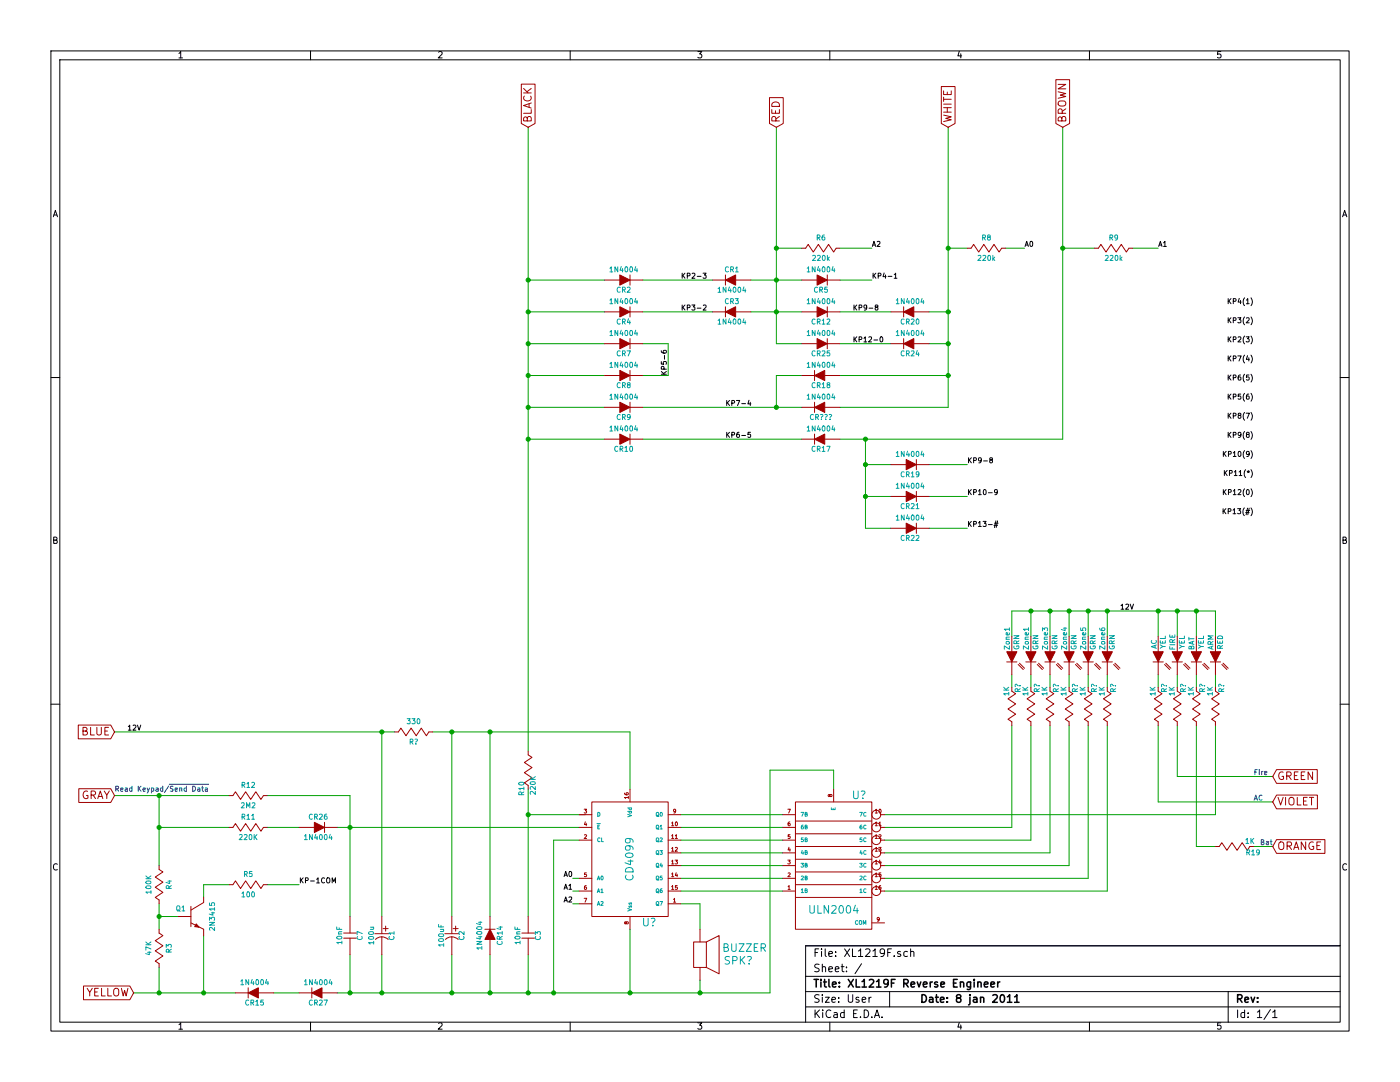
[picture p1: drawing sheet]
<svg xmlns="http://www.w3.org/2000/svg" width="279mm" height="216mm" viewBox="0 0 279 216" stroke-linecap="round" stroke-linejoin="round" font-family="sans-serif">
<g fill="none" stroke="#000" stroke-width=".2">
<path d="M10.2 10.2h259v195.5h-259zM11.9 11.9h255.6v192.1h-255.6zM35.7 10.7l.4-.4v1.3M35.7 11.6h.7M62 10.2v1.7M87.5 10.4l.5-.1 .2 .4-.7 .9h.7M113.8 10.2v1.7M139.3 10.3h.8l-.5 .5 .4 .1v.5l-.2 .2-.5-.2M165.6 10.2v1.7M191.4 10.2l-.2 1h.7M191.7 10.7v.9M217.4 10.2v1.7"/>
<path d="M243.6 10.3h-.6v.6l.2-.1 .4 .1v.5l-.1 .2-.5-.2M10.6 43.3l.4-1.3 .5 1.3M10.8 42.9h.6M204.6 49.2l.3-1 .3 1M204.7 48.9h.5M205.6 48.3l.2-.1a.55 .55 0 0 1 .3 .5 .55 .55 0 0 1-.3 .5l-.3-.4zM267.9 43.3l.5-1.3 .4 1.3M268.1 42.9h.6M10.2 75.3h1.7M267.5 75.3h1.7M10.7 107.8l.6-.1v-.4l-.6-.1v1.2h.5l.2-.4-.2-.2M268 107.8l.6-.1v-.4l-.6-.1v1.2h.5l.2-.4-.2-.2"/>
<path d="M10.2 140.5h1.7M267.5 140.5h1.7M11.4 172.5a.5 .5 0 0 0-.6 0 .5 .5 0 0 0-.1 .6l.2 .5 .5-.1M268.7 172.5a.5 .5 0 0 0-.6 0 .5 .5 0 0 0-.1 .6l.2 .5 .5-.1M160.8 194.8h106.7M160.8 197.9h106.7M162.7 190.1h.5M163.4 189.3h-.7v1.6M163.5 198.6a.62 .62 0 0 0-.8 0v.5l.7 .3 .1 .3-.3 .3-.6-.1M163.5 192.5a.62 .62 0 0 0-.8 0v.5l.7 .3 .1 .3-.3 .3-.6-.1M164 189.3v.2M164 189.8v1.1"/>
<path d="M164.1 198.5v.1M164.1 193h.1a.36 .36 0 0 1 .6 .1v.8M164.1 192.4v1.5M164.1 199v1M164.7 189.3v1.4l.2 .2M164.7 199h.8l-.8 1h.8M165.4 190.3l.7-.1v-.3l-.5-.1-.2 .3 .1 .7h.6M165.4 193.4l.7-.1v-.3l-.5-.1-.2 .2 .1 .7h.6M166 199.5l.8-.1-.1-.3-.5-.1-.2 .2 .1 .7h.6M166.7 193.4l.7-.1v-.3l-.5-.1-.2 .2 .1 .7h.6M166.8 190.7v.2M166.8 189.9v.2"/>
<path d="M167.4 199.9v.1M167.4 199.1v.1M167.9 192.9h.6M168.1 192.4v1.3l.4 .2M168.6 189.3l1 1.6M168.9 193.8v.1M168.9 193v.1M169.3 198.5v1.2l.3 .3h.3l.3-.3v-1.2M169.6 189.3l-1 1.6M170.1 189.3v1.6h.8M171.3 189.8l.5-.5v1.6M171.3 190.9h.9"/>
<path d="M171.4 199.1l-.4-.1-.2 .2 .1 .2 .5 .2v.3h-.6M171.9 192.3l-1.3 2M172.1 199.5l.7-.1-.1-.3-.4-.1-.2 .2v.7h.6M172.7 189.5l.6-.2 .3 .5-.9 1.1h.9M173.4 199v1M173.9 199l-.5 .3M174.2 189.8l.5-.5v1.6M174.2 190.9h.9M176.5 190l-.3 .3-.4-.1-.2-.2 .2-.6 .4-.1 .3 .2a1.16 1.16 0 0 1-.3 1.3l-.4 .1M177.2 190.1h.5M177.5 197.9v3M177.9 189.3h-.7v1.6"/>
<path d="M178.5 190.7v.2M179.7 189.9l-.4-.1-.2 .3 .1 .2 .5 .1v.4h-.6M181.1 189.9l-.4-.1-.3 .3v.6l.3 .2 .4-.1M181.7 190l.1-.1a.36 .36 0 0 1 .6 .2v.8M181.7 189.3v1.6M245.1 197.9v6.1M267.5 188.7h-106.7v15.3M35.7 204.5l.4-.4v1.3M35.7 205.4h.7M62 204v1.7M87.5 204.2l.5-.1 .2 .4-.7 .9h.7M113.8 204v1.7"/>
<path d="M139.3 204.1h.8l-.5 .5 .4 .1v.5l-.2 .2-.5-.2M160.8 200.9h106.7M162.7 201.5v1.5M162.9 202.2l.7 .8M163.6 201.5l-.9 .9M164.2 201.5v.2M164.2 202v1M165.6 204v1.7M165.8 201.7a.72 .72 0 0 0-1 .5 .72 .72 0 0 0 .7 .8l.3-.1M166.4 202.1h.6l.1 .9M167.1 202.4l-.5 .1a.3 .3 0 0 0-.2 .3 .3 .3 0 0 0 .2 .2h.5M168.5 202.1l-.5-.1-.3 .3 .1 .6 .2 .1h.5"/>
<path d="M168.5 201.5v1.5M170.4 202.3h.5M171.1 201.5h-.7v1.5h.7M171.7 202.9v.1M172.5 201.5a.77 .77 0 0 1 .9 .8 .77 .77 0 0 1-.9 .7zM174 202.9v.1M174.5 203l.5-1.5 .5 1.5M174.7 202.6h.7M176 202.9v.1M191.4 204l-.2 1h.7M191.7 204.5v.9M217.4 204v1.7"/>
<path d="M243.6 204.1h-.6v.6l.2-.1 .4 .1v.5l-.1 .2-.5-.2M247 201.5v1.5M248.4 202.1l-.4-.1-.3 .3v.6l.3 .1h.4M248.4 201.5v1.5M249.1 202.9v.1M249.1 202.1v.2M250.9 202l.5-.5v1.5M250.9 203h.9M253.5 201.4l-1.3 2M254 202l.4-.5v1.5M254 203h.9"/>
</g>
<g fill="none" stroke="#000" stroke-width=".3">
<path d="M162.5 195.4h.8M162.9 195.4v1.6M163.8 195.4v.2M163.8 195.9v1.1M164.4 195.9h.5M164.6 195.4v1.3l.3 .3M165.4 195.4v1.3l.3 .3M166.1 196.4l.8-.1-.1-.3-.4-.1-.3 .3 .1 .7h.6M167.5 196.8v.2M167.5 196v.2M169.3 195.4l1 1.6M170.3 195.4l-1 1.6"/>
<path d="M170.9 195.4v1.6h.7M172 195.9l.5-.5v1.6M172 197h.9M173.5 195.6l.6-.2 .3 .5-1 1.1h1M174.9 195.9l.5-.5v1.6M174.9 197h.9M177.3 196.1l-.3 .3-.5-.1-.1-.2 .1-.6 .5-.1 .2 .2a1.16 1.16 0 0 1-.2 1.3l-.5 .1M177.9 196.2h.5M178.6 195.4h-.7v1.6M180.4 196.2h.7l.2-.3-.1-.3-.3-.2h-.5v1.6M180.7 196.2l.6 .8M181.8 196.4l.7-.1v-.3l-.5-.1-.2 .3 .1 .7h.6"/>
<path d="M183.1 195.9l.3 1.1 .4-1.1M184 198.5a.77 .77 0 0 1 .9 .7 .77 .77 0 0 1-.9 .8zM184.3 196.4l.7-.1-.1-.3-.4-.1-.2 .3 .1 .7h.5M185.5 199.1h.6l.1 .9M185.6 195.9v1.1M186.1 195.9l-.5 .3M186.2 199.4h-.5a.3 .3 0 0 0-.3 .3 .3 .3 0 0 0 .3 .3l.5-.1M186.7 199h.6M186.9 198.5v1.3l.4 .2M187.1 196l-.4-.1-.2 .3 .1 .2 .5 .1v.4h-.6M187.7 199.5l.7-.1-.1-.3-.4-.1-.2 .2 .1 .7h.5M187.8 196.4l.7-.1-.1-.3-.4-.1-.2 .3v.7h.6"/>
<path d="M189.1 199.9v.1M189.1 199.1v.1M190.3 196.2h.5M191 195.4h-.7v1.6h.7M191.2 199.1l-.3-.2 .1-.3 .2-.1 .4 .1 .2 .2-.1 .2-.7 .2-.1 .2 .1 .5 .2 .1h.3l.3-.3v-.3l-.3-.3M191.7 196.1v-.1a.36 .36 0 0 1 .6 .2v.8M191.7 195.9v1.1M193.6 199v1.3l-.3 .2M193.6 198.5v.1M193.7 195.9v1.3l-.3 .3-.4-.1M193.7 196l-.4-.1-.3 .3v.6l.3 .2 .4-.1M194.3 199.1h.6l.1 .9"/>
<path d="M194.4 195.4v.2M194.4 195.9v1.1M195 199.4h-.5a.3 .3 0 0 0-.3 .3 .3 .3 0 0 0 .3 .3l.5-.1M195.1 196.1l.1-.1a.36 .36 0 0 1 .6 .2v.8M195.1 195.9v1.1M195.7 199.1h.1a.36 .36 0 0 1 .5 .1v.8M195.7 199v1M196.4 196.4l.8-.1-.1-.3-.4-.1-.3 .3 .1 .7h.6M197.7 196.4l.8-.1-.1-.3-.4-.1-.3 .3 .1 .7h.6M198.1 198.6l.6-.1 .3 .4-.9 1.1h.9M199.1 195.9v1.1M199.5 195.9l-.4 .3"/>
<path d="M199.7 198.6l.3-.1a.81 .81 0 0 1 .5 .7 .81 .81 0 0 1-.5 .8l-.3-.1-.1-.5zM201 198.9l.5-.4v1.5M201 200h.9M202.5 198.9l.4-.4v1.5M202.5 200h.9M247 199.3l.7-.1 .2-.2-.1-.4-.2-.1h-.6v1.5M247.4 199.3l.5 .7M248.4 199.5l.8-.1-.1-.3-.4-.1-.3 .2 .1 .7h.6M249.7 199l.3 1 .4-1M251 199.9v.1M251 199.1v.1"/>
</g>
<path d="M200.7 49.5h3.8M226.1 49.5h5M86.4 146.1h39.3M114.3 175.3h1.3M114.3 180.3h1.3" fill="none" stroke="#00a000" stroke-width=".2"/>
<circle cx="154.9" cy="49.5" r=".41" fill="#00a000"/>
<g fill="none" stroke="#00a000" stroke-width=".2">
<path d="M154.9 49.5h5.1"/>
<circle cx="154.9" cy="49.5" r=".41"/>
</g>
<circle cx="76.2" cy="146.1" r=".41" fill="#00a000"/>
<g fill="none" stroke="#00a000" stroke-width=".2">
<path d="M76.2 146.1v36.8"/>
<circle cx="76.2" cy="146.1" r=".41"/>
</g>
<circle cx="69.8" cy="198.1" r=".41" fill="#00a000"/>
<g fill="none" stroke="#00a000" stroke-width=".2">
<path d="M69.9 190.5v7.6"/>
<circle cx="69.8" cy="198.1" r=".41"/>
</g>
<circle cx="90.2" cy="146.1" r=".41" fill="#00a000"/>
<g fill="none" stroke="#00a000" stroke-width=".2">
<path d="M154.9 25.4v43.2M167.6 62.2h10.2M185.4 92.7h7.6"/>
<circle cx="90.2" cy="146.1" r=".41"/>
</g>
<circle cx="172.7" cy="99.1" r=".41" fill="#00a000"/>
<g fill="none" stroke="#00a000" stroke-width=".2">
<path d="M172.7 87.6v17.8h5.1"/>
<circle cx="172.7" cy="99.1" r=".41"/>
</g>
<circle cx="172.7" cy="87.6" r=".41" fill="#00a000"/>
<g fill="none" stroke="#00a000" stroke-width=".2">
<path d="M172.7 92.7h5.1"/>
<circle cx="172.7" cy="87.6" r=".41"/>
</g>
<circle cx="189.2" cy="74.9" r=".41" fill="#00a000"/>
<g fill="none" stroke="#00a000" stroke-width=".2">
<path d="M167.6 74.9h21.6M185.4 68.6h3.8M167.6 81.3h21.6"/>
<circle cx="189.2" cy="74.9" r=".41"/>
</g>
<circle cx="154.9" cy="55.9" r=".41" fill="#00a000"/>
<g fill="none" stroke="#00a000" stroke-width=".2">
<path d="M128.3 55.9h13.9M149.9 55.9h10.1M128.3 62.2h13.9M128.3 87.6h31.7M128.3 81.3h31.7"/>
<circle cx="154.9" cy="55.9" r=".41"/>
</g>
<circle cx="105.4" cy="55.9" r=".41" fill="#00a000"/>
<g fill="none" stroke="#00a000" stroke-width=".2">
<path d="M105.4 55.9h15.3"/>
<circle cx="105.4" cy="55.9" r=".41"/>
</g>
<circle cx="105.4" cy="81.3" r=".41" fill="#00a000"/>
<g fill="none" stroke="#00a000" stroke-width=".2">
<path d="M105.4 81.3h15.3"/>
<circle cx="105.4" cy="81.3" r=".41"/>
</g>
<circle cx="105.4" cy="62.2" r=".41" fill="#00a000"/>
<g fill="none" stroke="#00a000" stroke-width=".2">
<path d="M105.4 62.2h15.3"/>
<circle cx="105.4" cy="62.2" r=".41"/>
</g>
<circle cx="97.8" cy="146.1" r=".41" fill="#00a000"/>
<circle cx="97.8" cy="146.1" r=".41" fill="none" stroke="#00a000" stroke-width=".2"/>
<circle cx="105.4" cy="198.1" r=".41" fill="#00a000"/>
<g fill="none" stroke="#00a000" stroke-width=".2">
<path d="M105.4 190.5v7.6"/>
<circle cx="105.4" cy="198.1" r=".41"/>
</g>
<circle cx="90.2" cy="198.1" r=".41" fill="#00a000"/>
<g fill="none" stroke="#00a000" stroke-width=".2">
<path d="M53.3 158.8h16.6M45.7 176.5h-5.1v2.6M53.3 176.5h6.4M31.8 182.9h3.8"/>
<circle cx="90.2" cy="198.1" r=".41"/>
</g>
<circle cx="31.7" cy="182.9" r=".41" fill="#00a000"/>
<g fill="none" stroke="#00a000" stroke-width=".2">
<path d="M31.8 180.3v5.1"/>
<circle cx="31.7" cy="182.9" r=".41"/>
</g>
<circle cx="31.7" cy="198.1" r=".41" fill="#00a000"/>
<g fill="none" stroke="#00a000" stroke-width=".2">
<path d="M205.7 134.6v2.6M213.4 134.6v2.6M221 134.6v2.6M231.1 134.6v2.6M238.8 134.6v2.6M22.9 158.8h22.8M90.2 146.1v36.8M97.8 146.1v36.8M125.7 146.1v11.4M166.4 157.5v-3.8h-12.7v44.4M201.9 144.8v20.3h-25.4M209.6 144.8v25.4h-33.1"/>
<path d="M217.2 144.8v30.5h-40.7M235 144.8v10.1h19M105.4 162.6h11.4M135.9 162.6h20.3M135.9 177.8h20.3M135.9 172.7h20.3M135.9 167.6h20.3M26.7 198.1h20.3M31.8 193v5.1M125.7 185.4v12.7M135.9 180.3h3.8v5.1"/>
<circle cx="31.7" cy="198.1" r=".41"/>
</g>
<circle cx="234.9" cy="121.9" r=".41" fill="#00a000"/>
<g fill="none" stroke="#00a000" stroke-width=".2">
<path d="M238.8 121.9v5.1"/>
<circle cx="234.9" cy="121.9" r=".41"/>
</g>
<circle cx="221" cy="121.9" r=".41" fill="#00a000"/>
<g fill="none" stroke="#00a000" stroke-width=".2">
<path d="M231.1 121.9v5.1"/>
<circle cx="221" cy="121.9" r=".41"/>
</g>
<circle cx="213.4" cy="121.9" r=".41" fill="#00a000"/>
<g fill="none" stroke="#00a000" stroke-width=".2">
<path d="M217.2 121.9v5.1"/>
<circle cx="213.4" cy="121.9" r=".41"/>
</g>
<circle cx="205.7" cy="121.9" r=".41" fill="#00a000"/>
<g fill="none" stroke="#00a000" stroke-width=".2">
<path d="M201.9 121.9v5.1M205.7 121.9v5.1M209.6 121.9v5.1M213.4 121.9v5.1"/>
<circle cx="205.7" cy="121.9" r=".41"/>
</g>
<circle cx="209.5" cy="121.9" r=".41" fill="#00a000"/>
<g fill="none" stroke="#00a000" stroke-width=".2">
<path d="M221 121.9v5.1"/>
<circle cx="209.5" cy="121.9" r=".41"/>
</g>
<circle cx="217.2" cy="121.9" r=".41" fill="#00a000"/>
<g fill="none" stroke="#00a000" stroke-width=".2">
<path d="M235 121.9v5.1"/>
<circle cx="217.2" cy="121.9" r=".41"/>
</g>
<circle cx="231.1" cy="121.9" r=".41" fill="#00a000"/>
<g fill="none" stroke="#00a000" stroke-width=".2">
<path d="M201.9 121.9h40.7v5.1"/>
<circle cx="231.1" cy="121.9" r=".41"/>
</g>
<circle cx="238.8" cy="121.9" r=".41" fill="#00a000"/>
<g fill="none" stroke="#00a000" stroke-width=".2">
<path d="M201.9 134.6v2.6M209.6 134.6v2.6M217.2 134.6v2.6M235 134.6v2.6M242.6 134.6v2.6M205.7 144.8v22.8h-29.2M213.4 144.8v27.9h-36.9M221 144.8v33h-44.5M231.1 144.8v15.2h22.9M242.6 144.8v17.8h-66.1M115.6 167.6h-5.1v30.5M135.9 165.1h20.3"/>
<path d="M135.9 170.2h20.3M135.9 175.3h20.3"/>
<circle cx="238.8" cy="121.9" r=".41"/>
</g>
<circle cx="125.7" cy="198.1" r=".41" fill="#00a000"/>
<g fill="none" stroke="#00a000" stroke-width=".2">
<path d="M139.7 195.6v2.5"/>
<circle cx="125.7" cy="198.1" r=".41"/>
</g>
<circle cx="139.7" cy="198.1" r=".41" fill="#00a000"/>
<g fill="none" stroke="#00a000" stroke-width=".2">
<path d="M97.8 190.5v7.6"/>
<circle cx="139.7" cy="198.1" r=".41"/>
</g>
<circle cx="110.5" cy="198.1" r=".41" fill="#00a000"/>
<g fill="none" stroke="#00a000" stroke-width=".2">
<path d="M90.2 190.5v7.6"/>
<circle cx="110.5" cy="198.1" r=".41"/>
</g>
<circle cx="97.8" cy="198.1" r=".41" fill="#00a000"/>
<g fill="none" stroke="#00a000" stroke-width=".2">
<path d="M105.4 157.5v25.4M54.6 198.1h5.1"/>
<circle cx="97.8" cy="198.1" r=".41"/>
</g>
<circle cx="105.4" cy="162.6" r=".41" fill="#00a000"/>
<g fill="none" stroke="#00a000" stroke-width=".2">
<path d="M31.8 165.1h13.9"/>
<circle cx="105.4" cy="162.6" r=".41"/>
</g>
<circle cx="31.7" cy="158.8" r=".41" fill="#00a000"/>
<g fill="none" stroke="#00a000" stroke-width=".2">
<path d="M31.8 158.8v13.9"/>
<circle cx="31.7" cy="158.8" r=".41"/>
</g>
<circle cx="31.7" cy="165.1" r=".41" fill="#00a000"/>
<g fill="none" stroke="#00a000" stroke-width=".2">
<path d="M53.3 165.1h6.4M250.2 168.9h3.8M40.6 186.7v11.4"/>
<circle cx="31.7" cy="165.1" r=".41"/>
</g>
<circle cx="40.6" cy="198.1" r=".41" fill="#00a000"/>
<g fill="none" stroke="#00a000" stroke-width=".2">
<path d="M67.3 165.1h48.3"/>
<circle cx="40.6" cy="198.1" r=".41"/>
</g>
<circle cx="69.8" cy="165.1" r=".41" fill="#00a000"/>
<g fill="none" stroke="#00a000" stroke-width=".2">
<path d="M105.4 25.4v124.5M105.4 74.9h15.3"/>
<circle cx="69.8" cy="165.1" r=".41"/>
</g>
<circle cx="105.4" cy="74.9" r=".41" fill="#00a000"/>
<g fill="none" stroke="#00a000" stroke-width=".2">
<path d="M105.4 87.6h15.3"/>
<circle cx="105.4" cy="74.9" r=".41"/>
</g>
<circle cx="105.4" cy="87.6" r=".41" fill="#00a000"/>
<g fill="none" stroke="#00a000" stroke-width=".2">
<path d="M105.4 68.6h15.3"/>
<circle cx="105.4" cy="87.6" r=".41"/>
</g>
<circle cx="105.4" cy="68.6" r=".41" fill="#00a000"/>
<g fill="none" stroke="#00a000" stroke-width=".2">
<path d="M154.9 68.6h5.1"/>
<circle cx="105.4" cy="68.6" r=".41"/>
</g>
<circle cx="154.9" cy="62.2" r=".41" fill="#00a000"/>
<g fill="none" stroke="#00a000" stroke-width=".2">
<path d="M128.3 68.6h5.1v6.3h-5.1M160 74.9h-5.1v6.4"/>
<circle cx="154.9" cy="62.2" r=".41"/>
</g>
<circle cx="154.9" cy="81.3" r=".41" fill="#00a000"/>
<g fill="none" stroke="#00a000" stroke-width=".2">
<path d="M189.2 25.4v55.9M149.9 62.2h10.1M167.6 68.6h10.2"/>
<circle cx="154.9" cy="81.3" r=".41"/>
</g>
<circle cx="189.2" cy="68.6" r=".41" fill="#00a000"/>
<g fill="none" stroke="#00a000" stroke-width=".2">
<path d="M212.1 25.4v62.2h-44.5M172.7 99.1h5.1"/>
<circle cx="189.2" cy="68.6" r=".41"/>
</g>
<circle cx="172.7" cy="92.7" r=".41" fill="#00a000"/>
<g fill="none" stroke="#00a000" stroke-width=".2">
<path d="M167.6 55.9h6.4M185.4 62.2h3.8M185.4 99.1h7.6M185.4 105.4h7.6"/>
<circle cx="172.7" cy="92.7" r=".41"/>
</g>
<circle cx="189.2" cy="62.2" r=".41" fill="#00a000"/>
<g fill="none" stroke="#00a000" stroke-width=".2">
<path d="M67.3 198.1h86.4M76.2 190.5v7.6"/>
<circle cx="189.2" cy="62.2" r=".41"/>
</g>
<circle cx="76.2" cy="198.1" r=".41" fill="#00a000"/>
<g fill="none" stroke="#00a000" stroke-width=".2">
<path d="M167.6 49.5h6.4M212.1 49.5h6.3M22.9 146.1h55.8M69.9 158.8v24.1M238.8 144.8v24.1h3.8M114.3 177.8h1.3"/>
<circle cx="76.2" cy="198.1" r=".41"/>
</g>
<circle cx="212.1" cy="49.5" r=".41" fill="#00a000"/>
<g fill="none" stroke="#00a000" stroke-width=".2">
<path d="M189.2 49.5h3.8"/>
<circle cx="212.1" cy="49.5" r=".41"/>
</g>
<circle cx="189.2" cy="49.5" r=".41" fill="#00a000"/>
<circle cx="189.2" cy="49.5" r=".41" fill="none" stroke="#00a000" stroke-width=".2"/>
<path d="M160 49.5h.8l.5-.7 1 1.5 1-1.5 1 1.5 1.1-1.5 1 1.5 .5-.8h.7M193 49.5h.8l.5-.7 1 1.5 1-1.5 1.1 1.5 1-1.5 1 1.5 .5-.8h.8M218.4 49.5h.8l.5-.7 1 1.5 1-1.5 1.1 1.5 1-1.5 1 1.5 .5-.8h.8M221 137.2v.7l.7 .5-1.5 1 1.5 1.1-1.5 1 1.5 1-1.5 1 .8 .5v.8M45.7 176.5h.8l.5-.7 1 1.5 1-1.5 1 1.5 1.1-1.5 1 1.5 .5-.8h.7M64.8 164.1v2M242.6 168.9h.7l.5-.8 1.1 1.6 1-1.6 1 1.6 1-1.6 1 1.6 .5-.8h.8M68.6 186.2h2.5M68.6 187.2h2.5M69.9 182.9v3.3M69.9 187.2v3.3" fill="none" stroke="#a00000" stroke-width=".2"/>
<g fill="none" stroke="#00a0a0" stroke-width=".2">
<path d="M162.2 51.1l.4-.1 .1 .3-.6 .7h.6M163.1 47.4h.5v-.5h-.5v1M163.1 51.1l.4-.1 .2 .3-.6 .7h.6M163.3 47.4l.4 .5M164.2 51.1l.1-.1a.55 .55 0 0 1 .4 .5 .55 .55 0 0 1-.4 .5l-.2-.4zM164.5 46.9l-.3 .1-.1 .7 .1 .2 .4-.1-.1-.5h-.3l-.1 .2M165.1 51v1M165.2 51.6l.3 .4M165.5 51.3l-.4 .4M195.2 51.1l.4-.1 .2 .3-.7 .7h.7M196.1 47.4h.5v-.5h-.5v1M196.2 51.1l.3-.1 .2 .3-.6 .7h.6"/>
<path d="M196.3 47.4l.4 .5M197.3 47.3l-.2-.2 .1-.2h.4v.3l-.5 .3 .2 .4 .3-.1v-.4l-.1-.1M197.3 51h.1a.55 .55 0 0 1 .3 .5 .55 .55 0 0 1-.3 .5 .71 .71 0 0 1-.1-1zM198.1 51v1M198.2 51.6l.3 .4M198.5 51.3l-.4 .4M220.6 51.1l.4-.1 .2 .3-.7 .7h.7M221.5 47.4h.5v-.5h-.5v1M221.6 51.1l.3-.1 .2 .3-.6 .7h.6M221.7 47.4l.4 .5M222.6 51.1l.2-.1a.55 .55 0 0 1 .3 .5 .55 .55 0 0 1-.3 .5l-.3-.4zM223 47.3l-.1 .2h-.3v-.6h.3l.1 .2v.6l-.4 .2"/>
<path d="M223.5 51v1M223.6 51.6l.3 .4M223.9 51.3l-.4 .4M219.4 137.7h1M219.4 137.1l.5 .6M220.4 138.4h-1l.3 .3M220.4 138.2v.5M220.4 137.1l-.6 .5M222.2 138l-.1-.5h-.4l-.1 .5h1.1M222.3 136.8h-.1a.34 .34 0 0 0-.2-.2 .34 .34 0 0 0-.4 .1l.1 .3M222.6 136.8h.1M222.7 137.4l-.5 .3"/>
<path d="M48.3 178.3l.3-.3v1M48.3 179h.5M48.8 174.4h.5v-.5h-.5v1M49 174.4l.4 .5M49.4 178h.1a.55 .55 0 0 1 .3 .5 .55 .55 0 0 1-.3 .5 .71 .71 0 0 1-.1-1zM50.3 173.9h-.5v.5l.4-.1 .1 .5-.2 .1-.3-.1M50.3 178h.1a.55 .55 0 0 1 .4 .5 .55 .55 0 0 1-.4 .5 .71 .71 0 0 1-.1-1zM248.6 167.6l.3-.3v1M248.6 168.3h.6M248.8 170.1h.5v-.5h-.5v1M249.1 170.1l.3 .5M249.7 167.3v1"/>
<path d="M249.8 167.7l.4 .6M249.8 169.9l.3-.3v1M249.8 170.6h.6M250.2 167.3l-.5 .6M251.3 170l-.1 .2h-.3v-.6h.3l.1 .2v.6l-.4 .2M67.2 185v.4h1M67.3 186.9a.53 .53 0 0 1 .5-.2 .53 .53 0 0 1 .4 .4 .59 .59 0 0 1-1-.1zM67.6 186.4h.6M67.7 185.1v.3M68.2 188.1h-1l.3 .2M68.2 185.9l-.6 .1v.4M68.2 187.8v.5"/>
<path d="M71.4 186.9a.44 .44 0 0 0 .4 .6 .44 .44 0 0 0 .4-.6M72.3 186.3l-1-.4v.6"/>
</g>
<g fill="none" stroke="#000" stroke-width=".2">
<path d="M136.1 54.5v1M136.3 54.9l.4 .6M136.7 54.5l-.6 .6M137.2 55h.4v-.4l-.4-.1v1M138.1 54.6l.4-.1 .2 .3-.6 .7h.6M139.1 55.1h.8M140.3 54.5h.6l-.3 .4 .3 .1v.4l-.2 .1-.4-.1M174.1 49.2l.3-1 .4 1M174.2 48.9h.5M174.2 54.5v1M174.4 54.9l.4 .6M174.8 54.5l-.6 .6"/>
<path d="M175.1 48.3l.3-.1 .2 .3-.6 .7h.6M175.3 55h.4v-.4l-.4-.1v1M176.5 54.5l-.3 .7h.6M176.7 54.9v.6M177.2 55.1h.8M178.5 54.8l.2-.3v1M178.5 55.5h.5M231.2 49.2l.4-1 .3 1M231.3 48.9h.5M232.2 48.5l.3-.3v1M232.2 49.2h.6M245.1 59.6v1"/>
<path d="M245.7 59.6l-.6 .6M247.3 59.5l-.2 .8h.6M247.6 59.9v.7M248.4 59.4a1.2 1.2 0 0 0 0 1.6M248.7 59.9l.3-.3v1M249.7 59.4a1.2 1.2 0 0 1 0 1.6M132 72.2v.4l.5 .1-.1-.5h.5l.1 .1-.1 .4M132 70l.1 .3 .7 .2 .2-.2-.1-.4-.5 .1v.3l.2 .2M132 74.7h1M132 74.1l.6 .6M132.5 73.7v-.5h-.5v.5h1M132.6 70.9v.8"/>
<path d="M133 74.1l-.6 .4M136.1 60.9v1M136.3 61.3l.4 .6M136.7 60.9l-.6 .5M137.2 61.4l.4-.1v-.4h-.4v1M138.1 60.9h.6l-.3 .3 .3 .1v.5l-.2 .1-.4-.1M139.1 61.5h.8M140.4 61l.3-.1 .2 .3-.6 .7h.6M145 79.9v1M145.6 79.9l-.6 .6M147 79.9h.6l-.4 1M149.5 79.9l-.2 .7h.6"/>
<path d="M170.4 60.9v1M170.4 67.2v1M170.6 61.3l.4 .6M170.6 67.6l.4 .6M171 60.9l-.6 .5M171 67.2l-.6 .6M171.5 61.4l.4-.1v-.4h-.4v1M171.5 67.7h.4v-.4l-.4-.1v1M172.4 67.5l.3-.3v1M172.4 68.2h.6M173 61.3l-.2 .2-.3-.1v-.5h.3l.2 .2-.1 .5-.4 .3M173.4 67.3l.4-.1 .1 .3-.6 .7h.6"/>
<path d="M173.4 61.5h.8M174.4 67.8h.8M174.8 61.3l-.1-.2v-.2h.4l.1 .3-.5 .3 .1 .4 .4-.1v-.4l-.2-.1M175.7 67.3l.1-.1a.55 .55 0 0 1 .4 .5 .55 .55 0 0 1-.4 .5l-.2-.4zM245.1 63.4v1M245.1 67.2v1M245.1 71v1M245.1 74.8v1M245.1 78.6v1.1M245.2 79.1l.5 .6M245.2 75.3l.5 .5M245.2 71.5l.5 .5"/>
<path d="M245.2 60l.5 .6M245.2 63.8l.5 .6M245.2 67.6l.5 .6M245.7 78.6l-.6 .6M245.7 74.8l-.6 .6M245.7 71l-.6 .6M245.7 63.4l-.6 .6M245.7 67.2l-.6 .6M246.1 79.2l.5-.1v-.4l-.5-.1v1.1M246.1 75.4l.5-.1v-.4l-.5-.1v1M246.1 71.6l.5-.1v-.4l-.5-.1v1M246.1 60.1h.5v-.5h-.5v1"/>
<path d="M246.1 63.9h.5v-.5h-.5v1M246.1 67.7h.5v-.4l-.5-.1v1M247 71h.7l-.4 1M247 63.4h.7l-.4 .4 .3 .1v.4l-.1 .1-.5-.1M247.1 67.3l.4-.1 .2 .3-.7 .7h.7M247.6 74.8l-.4 .1-.1 .8 .2 .1 .3-.1v-.4l-.3-.1-.2 .2M247.6 78.6h-.5v.5h.5v.5l-.1 .1-.4-.1M248.4 78.5a1.2 1.2 0 0 0 0 1.5M248.4 74.7a1.2 1.2 0 0 0 0 1.5M248.4 70.9a1.2 1.2 0 0 0 0 1.5M248.4 63.2a1.2 1.2 0 0 0 0 1.6M248.4 67.1a1.2 1.2 0 0 0 0 1.5"/>
<path d="M248.7 67.2h.6l-.3 .4 .3 .1v.4l-.2 .1-.4-.1M248.7 63.5l.4-.1 .2 .3-.6 .7h.6M248.7 60.6h.6M249 71l-.3 .7h.7M249.2 78.6l-.3 .1-.2 .8 .2 .2 .4-.1-.1-.5-.3-.1-.2 .2M249.2 71.4v.6M249.3 74.8h-.5l-.1 .5h.5l.1 .4-.2 .1-.4-.1M249.7 78.5a1.2 1.2 0 0 1 0 1.5M249.7 74.7a1.2 1.2 0 0 1 0 1.5M249.7 70.9a1.2 1.2 0 0 1 0 1.5M249.7 63.2a1.2 1.2 0 0 1 0 1.6M249.7 67.1a1.2 1.2 0 0 1 0 1.5"/>
<path d="M145 86.3v1M145.2 86.7l.4 .6M145.2 80.3l.4 .6M145.6 86.3l-.6 .5M146.1 86.8l.4-.1v-.4h-.4v1M146.1 80.4h.4v-.4l-.4-.1v1M147.5 86.3l-.4 .1-.1 .7 .2 .2 .3-.1v-.5l-.3-.1-.2 .2M148 86.9h.8M148 80.5h.8M149.7 80.3v.6M149.8 86.3h-.5v.4h.4l.1 .5-.2 .1-.3-.1M193.3 91.3v1.1"/>
<path d="M193.3 97.7v1M193.4 98.1l.5 .6M193.4 91.8l.5 .6M193.9 97.7l-.6 .6M193.9 91.3l-.6 .6M194.3 98.2h.5v-.5h-.5v1M194.3 91.9l.5-.1v-.4l-.5-.1v1.1M195.3 98l.3-.3v1M195.3 98.7h.5M195.8 91.8l-.1 .2-.3-.1v-.5l.3-.1 .1 .2v.6l-.4 .3M196.3 92h.8M196.3 97.8l.2-.1a.55 .55 0 0 1 .3 .5 .55 .55 0 0 1-.3 .5l-.3-.4z"/>
<path d="M197.3 98.3h.7M197.7 91.8l-.2-.2 .1-.2h.4v.3l-.5 .3 .2 .4 .3-.1v-.4l-.1-.1M199 98.1l-.1 .2h-.3v-.6h.3l.1 .2v.6l-.4 .2M244.1 90.1v1M244.1 97.7v1M244.3 90.5l.4 .6M244.3 98.1l.4 .6M244.3 93.9v1M244.5 94.3l.4 .6M244.7 90.1l-.6 .6M244.7 97.7l-.6 .6M244.9 93.9l-.6 .6"/>
<path d="M245.1 82.4v1.1M245.1 86.3v1M245.2 90.6h.4v-.5h-.4v1M245.2 98.2h.4v-.5h-.4v1M245.2 86.7l.5 .6M245.2 82.9l.5 .6M245.4 94.4h.4v-.5h-.4v1M245.7 86.3l-.6 .5M245.7 82.4l-.6 .6M246.1 90.4l.3-.3v1M246.1 86.8l.5-.1v-.4h-.5v1M246.1 83l.5-.1v-.4l-.5-.1v1.1"/>
<path d="M246.1 98l.3-.3v1M246.1 91.1h.6M246.1 98.7h.6M246.3 94.2l.3-.3v1M246.3 94.9h.6M247.1 97.8l.4-.1 .2 .3-.7 .7h.7M247.2 90.2l.1-.1a.55 .55 0 0 1 .4 .5 .55 .55 0 0 1-.4 .5l-.2-.4zM247.3 82.9l-.2-.2 .1-.2h.4v.3l-.5 .3 .2 .4 .3-.1v-.4l-.1-.1M247.3 94.2l.3-.3v1M247.3 94.9h.6M247.7 86.7l-.2 .2-.3-.1v-.5h.3l.2 .2-.1 .5-.4 .3M248.4 89.9a1.2 1.2 0 0 0 0 1.6"/>
<path d="M248.4 86.1a1.2 1.2 0 0 0 0 1.6M248.4 82.3a1.2 1.2 0 0 0 0 1.5M248.4 97.5a1.2 1.2 0 0 0 0 1.6M248.6 93.7a1.2 1.2 0 0 0 0 1.6M248.7 82.4h.7l-.5 1.1M248.8 97.8l.2-.1a.55 .55 0 0 1 .3 .5 .55 .55 0 0 1-.3 .5l-.3-.4zM248.9 94l.2 .1 .3-.1M248.9 86.7l-.2-.2 .1-.2h.4l.1 .3-.6 .3 .2 .4 .4-.1v-.4l-.2-.1M249 94.3l.1-.2 .2 .2M249.1 93.9v.2M249.3 90.5l-.2 .2h-.3v-.6h.3l.2 .2v.6l-.5 .2M249.7 89.9a1.2 1.2 0 0 1 0 1.6"/>
<path d="M249.7 86.1a1.2 1.2 0 0 1 0 1.6M249.7 82.3a1.2 1.2 0 0 1 0 1.5M249.7 93.7a1.2 1.2 0 0 1 0 1.6M249.7 97.5a1.2 1.2 0 0 1 0 1.6M193.3 104v1.1M193.4 104.5l.5 .6M193.9 104l-.6 .6M194.3 104.6l.5-.1v-.4l-.5-.1v1.1M195.3 104.3l.3-.3v1.1M195.3 105.1h.5M196.2 104h.6l-.3 .4 .3 .1v.5l-.2 .1-.4-.1M197.3 104.7h.7"/>
<path d="M198.4 104.8h.7M198.5 104.4h.7M198.8 103.9l-.3 1.4M199.1 103.9l-.3 1.4M244.1 101.5v1M244.2 101.9l.5 .6M244.7 101.5l-.6 .6M245.1 102h.5v-.5h-.5v1M246.1 101.8l.3-.3v1M246.1 102.5h.5M247 101.5h.6l-.3 .4 .3 .1v.4l-.2 .1-.4-.1M248.3 101.3a1.2 1.2 0 0 0 0 1.6"/>
<path d="M248.6 102.3h.7M248.7 101.9h.7M249 101.4l-.3 1.3M249.3 101.4l-.3 1.3M249.7 101.3a1.2 1.2 0 0 1 0 1.6M223.7 120.9l.3-.4v1.1M223.7 121.6h.6M224.7 120.7l.4-.2 .1 .4-.6 .7h.6M225.6 120.5l.3 1.1 .3-1.1M25.6 145l.3-.3v1M25.6 145.7h.6M26.6 144.8l.3-.1 .2 .3-.6 .7h.6"/>
<path d="M27.4 144.7l.4 1 .3-1M59.9 175.2v1M60.1 175.6l.4 .6M60.5 175.2l-.6 .5M61 175.7l.4-.1v-.4h-.4v1M62 175.8h.7M63.2 175.5l.3-.3v1M63.2 176.2h.6M64.8 175.3a.44 .44 0 0 0-.6 .4 .44 .44 0 0 0 .6 .4M65.3 175.2h.3l.2 .1v.5l-.2 .4-.4-.2zM66.3 176.2v-1l.3 .7 .4-.7v1M112.6 177.4l.3-1 .3 1"/>
<path d="M112.6 174.9l.3-1 .3 1M112.6 180l.3-1 .3 1M112.7 177.2h.5M112.7 174.6h.5M112.7 179.7h.5M113.5 176.7l.3-.3v1M113.5 179.1l.4-.1 .2 .3-.6 .7h.6M113.5 177.4h.6M113.6 174l.2-.1a.55 .55 0 0 1 .3 .5 .55 .55 0 0 1-.3 .5l-.3-.4z"/>
</g>
<g fill="none" stroke="#00f" stroke-width=".2">
<path d="M23.1 157.4h.5v-.5h-.5v1M23.3 157.4l.4 .5M24.1 157.6l.5-.1-.1-.2-.4 .1v.4h.4M25 157.3h.4v.6M25.4 157.5l-.5 .2 .2 .2 .3-.1M26.3 157.3h-.4v.1v.4h.4M26.3 156.9v1M27.6 156.9v1M27.7 157.3l.4 .6M28.1 156.9l-.5 .6M28.5 157.6l.5-.1v-.2l-.5 .1 .1 .4h.4M29.4 157.2l.2 .7"/>
<path d="M29.8 157.2l-.4 1M30.2 157.3h.4l.1 .1-.1 .4h-.4M30.2 157.2v1M31.1 157.3h.4l.1 .6M31.6 157.5l-.5 .2 .1 .2 .4-.1M32.5 157.3h-.4l-.1 .1 .1 .4h.4M32.5 156.9v1M33.7 156.8l-.9 1.3M33.8 156.5h7.8M34.5 156.9h-.4l-.1 .4a.43 .43 0 0 1 .5 .5h-.5M35 157.6l.4-.1v-.2l-.4 .1v.4h.4M35.9 157.3h.3l.1 .6"/>
<path d="M35.9 157.2v.7M37.2 157.3h-.4l-.1 .1 .1 .4h.4M37.2 156.9v1M38.5 156.9a.51 .51 0 0 1 .5 .5 .51 .51 0 0 1-.5 .5zM39.5 157.3h.4v.6M39.9 157.5l-.5 .2 .1 .2 .4-.1M40.2 157.2h.4M40.4 156.9v.8l.2 .2M41 157.3h.4v.6M41.4 157.5l-.5 .2 .1 .2 .4-.1M250.3 159.7l.3-1.1 .4 1.1M250.4 159.4h.5"/>
<path d="M250.4 154.1h.4M250.9 153.6h-.5v1M251.3 153.6v.1M251.3 153.9v.7M251.8 153.9v.7M251.9 158.8a.44 .44 0 0 0-.6 .4 .44 .44 0 0 0 .6 .4M252.1 153.9l-.3 .2M252.4 154.3l.5-.1-.1-.3-.4 .2v.4h.4M251.7 168h.4l.1-.4-.5-.1v1.1h.4l.2-.4-.3-.2M252.7 167.9h.4l.1 .7M253.2 168.1l-.5 .2 .1 .3 .4-.1M253.5 167.9h.4"/>
<path d="M253.6 167.5v.9l.3 .2"/>
</g>
<path d="M62.7 164.1l2.1 1-2.1 1z" fill="#a00000"/>
<path d="M162.6 73.9v2M45.7 158.8h.8l.5-.8 1 1.5 1-1.5 1 1.5 1.1-1.5 1 1.5 .5-.7h.7M31.8 172.7v.8l.7 .5-1.5 1 1.5 1-1.5 1 1.5 1.1-1.5 1 .8 .5v.7M45.7 165.1h.8l.5-.8 1 1.6 1-1.6 1 1.6 1.1-1.6 1 1.6 .5-.8h.7M59.7 165.1h3M62.7 164.1l2.1 1-2.1 1zM64.8 165.1h2.5M31.8 185.4v.8l.7 .5-1.5 1 1.5 1-1.5 1 1.5 1.1-1.5 1 .8 .5v.7" fill="none" stroke="#a00000" stroke-width=".2"/>
<g fill="none" stroke="#00a0a0" stroke-width=".2">
<path d="M48.3 156.6h.5v-.4l-.5-.1v1M48.5 156.6l.4 .5M49.3 156.4l.3-.3v1M49.3 157.1h.5M50.2 156.2l.4-.1 .2 .3-.6 .7h.6M29.1 175.3h1M29.1 174.8l.6 .5M29.2 176.9a.62 .62 0 0 1 .9 .2 .59 .59 0 0 1-1-.1zM29.2 175.9a.62 .62 0 0 1 .9 .2 .59 .59 0 0 1-1-.1zM30.1 178h-1l.3 .3M30.1 177.7v.6M30.1 174.8l-.6 .4"/>
<path d="M33.5 175.8h.7M33.7 177.3v-.5h-.5v.5h1M33.9 175.7v.6l-.8-.2M34.2 176.7l-.5 .3M47.8 166.6l.4-.1 .1 .3-.6 .7h.6M48.2 160.3l.4-.1 .1 .3-.6 .7h.6M48.3 163l.5-.1v-.4h-.5v1M48.5 163l.4 .5M48.7 166.6l.4-.1 .2 .3-.6 .7h.6M49.2 161.2v-1l.3 .7 .4-.7v1M49.3 162.8l.3-.3v1M49.3 163.5h.5"/>
<path d="M49.8 166.6l.1-.1a.55 .55 0 0 1 .4 .5 .55 .55 0 0 1-.4 .5 .71 .71 0 0 1-.1-.9zM50.2 162.8l.3-.3v1M50.2 163.5h.6M50.3 160.3l.4-.1 .2 .3-.6 .7h.6M50.7 166.5v1M50.9 167l.4 .5M51.3 166.5l-.6 .6M60.8 166.8l.2-.3v1M60.8 167.5h.5M62.3 162.6a.44 .44 0 0 0-.6 .4 .44 .44 0 0 0 .6 .4M62.3 166.5v1l-.5-1v1M62.8 163l.5-.1v-.4h-.5v1"/>
<path d="M63 166.5l-.2 .7h.6M63 163l.3 .5M63.3 166.9v.6M63.8 162.6l.3-.1 .2 .3-.6 .7h.6M63.9 166.6l.1-.1a.55 .55 0 0 1 .3 .5 .55 .55 0 0 1-.3 .5 .71 .71 0 0 1-.1-.9zM64.8 166.6l.1-.1a.55 .55 0 0 1 .4 .5 .55 .55 0 0 1-.4 .5 .71 .71 0 0 1-.1-.9zM65.2 162.5l-.4 .1-.1 .7 .2 .2 .4-.1-.1-.5-.3-.1-.2 .2M65.9 166.5l-.2 .7h.6M66.2 166.9v.6M29.1 188.5h1M29.1 188l.6 .5M29.5 190h.6"/>
<path d="M29.8 189.9v.6l-.7-.2M30.1 189.4l-1-.5v.7M30.1 188l-.6 .4M33.2 189.1v-.7l.4 .4 .1-.3h.4l.1 .1-.1 .5M33.7 190v-.5h-.5v.5h1M34.2 189.4l-.5 .3"/>
</g>
<path d="M162.6 74.9l2-1v2z" fill="#a00000"/>
<path d="M160 74.9h2.6M162.6 74.9l2-1v2zM164.6 74.9h3M182.9 104.4v2" fill="none" stroke="#a00000" stroke-width=".2"/>
<g fill="none" stroke="#00a0a0" stroke-width=".2">
<path d="M161.1 72.6l.3-.3v1M161.1 73.3h.5M162.7 76.5a.44 .44 0 0 0-.7 .4 .44 .44 0 0 0 .7 .4M162.7 72.3v1l-.6-1v1M163.1 76.9l.5-.1v-.4h-.5v1M163.3 72.2l-.2 .8h.6M163.3 76.9l.4 .5M163.6 72.6v.7M164.1 76.7l.3-.3v1M164.1 77.4h.5M164.2 72.4l.1-.1a.55 .55 0 0 1 .4 .5 .55 .55 0 0 1-.4 .5l-.2-.4zM165.1 72.4l.2-.1a.55 .55 0 0 1 .3 .5 .55 .55 0 0 1-.3 .5l-.3-.4z"/>
<path d="M165.2 76.8l-.2-.2 .1-.2h.4l.1 .3-.6 .3 .2 .4 .4-.1v-.4l-.2-.1M166.2 72.2l-.2 .8h.6M166.5 72.6v.7"/>
</g>
<path d="M180.8 104.4l2.1 1-2.1 1z" fill="#a00000"/>
<path d="M182.9 98v2.1M177.8 105.4h3M180.8 104.4l2.1 1-2.1 1zM182.9 105.4h2.5" fill="none" stroke="#a00000" stroke-width=".2"/>
<g fill="none" stroke="#00a0a0" stroke-width=".2">
<path d="M178.9 103.1l.2-.3v1M178.9 103.8h.5M180.4 106.9a.44 .44 0 0 0-.6 .4 .44 .44 0 0 0 .6 .4M180.4 102.8v1l-.5-1v1M180.9 107.4l.5-.1v-.4l-.5-.1v1M181.1 102.7l-.2 .8h.6M181.1 107.4l.4 .4M181.4 103.1v.7M181.9 106.9l.3-.1 .2 .3-.6 .7h.6M182 102.8h.1a.55 .55 0 0 1 .3 .5 .55 .55 0 0 1-.3 .5 .71 .71 0 0 1-.1-1zM182.8 106.9l.4-.1 .2 .3-.6 .7h.6M182.9 102.9l.2-.1a.55 .55 0 0 1 .3 .5 .55 .55 0 0 1-.3 .5l-.3-.4z"/>
<path d="M184 102.7l-.2 .8h.6M184.3 103.1v.7"/>
</g>
<path d="M180.8 98l2.1 1.1-2.1 1z" fill="#a00000"/>
<path d="M162.6 86.6v2M177.8 99.1h3M180.8 98l2.1 1.1-2.1 1zM182.9 99.1h2.5" fill="none" stroke="#a00000" stroke-width=".2"/>
<g fill="none" stroke="#00a0a0" stroke-width=".2">
<path d="M178.9 96.7l.2-.3v1M178.9 97.4h.5M180.4 96.4v1l-.5-1v1M181.1 96.4l-.2 .7h.6M181.4 96.8v.6M182 96.5l.1-.1a.55 .55 0 0 1 .3 .5 .55 .55 0 0 1-.3 .5 .71 .71 0 0 1-.1-.9zM182.9 96.5l.2-.1a.55 .55 0 0 1 .3 .5 .55 .55 0 0 1-.3 .5l-.3-.3zM184 96.4l-.2 .7h.6M184.3 96.8v.6M180.4 100.6a.44 .44 0 0 0-.6 .4 .44 .44 0 0 0 .6 .4M180.9 101h.5v-.5h-.5v1M181.1 101l.4 .5"/>
<path d="M181.9 100.6l.3-.1 .2 .3-.6 .7h.6M182.8 100.8l.3-.3v1M182.8 101.5h.6"/>
</g>
<path d="M162.6 87.6l2-1v2z" fill="#a00000"/>
<path d="M160 87.6h2.6M162.6 87.6l2-1v2zM162.6 80.3v2M164.6 87.6h3" fill="none" stroke="#a00000" stroke-width=".2"/>
<g fill="none" stroke="#00a0a0" stroke-width=".2">
<path d="M161.1 85.3l.3-.3v1M161.1 86h.5M162.7 89.2a.44 .44 0 0 0-.7 .4 .44 .44 0 0 0 .7 .4M162.7 85v1l-.6-1v1M163.1 89.6l.5-.1v-.4h-.5v1M163.3 84.9l-.2 .8h.6M163.3 89.6l.4 .5M163.6 85.3v.7M164.1 89.4l.3-.3v1M164.1 90.1h.5M164.2 85.1l.1-.1a.55 .55 0 0 1 .4 .5 .55 .55 0 0 1-.4 .5l-.2-.4zM165 89.1h.7l-.5 1"/>
<path d="M165.1 85.1l.2-.1a.55 .55 0 0 1 .3 .5 .55 .55 0 0 1-.3 .5l-.3-.4zM166.2 84.9l-.2 .8h.6M166.5 85.3v.7"/>
</g>
<path d="M162.6 81.3l2-1v2z" fill="#a00000"/>
<path d="M165.1 61.2v2M160 81.3h2.6M162.6 81.3l2-1v2zM164.6 81.3h3" fill="none" stroke="#a00000" stroke-width=".2"/>
<g fill="none" stroke="#00a0a0" stroke-width=".2">
<path d="M161.1 78.9l.3-.3v1.1M161.1 79.7h.5M162.7 78.6v1.1l-.6-1.1v1.1M163.3 78.6l-.2 .7h.6M163.6 79v.7M164.2 78.7l.1-.1a.55 .55 0 0 1 .4 .5 .55 .55 0 0 1-.4 .6l-.2-.4zM165.1 78.7l.2-.1a.55 .55 0 0 1 .3 .5 .55 .55 0 0 1-.3 .6l-.3-.4zM166.2 78.6l-.2 .7h.6M166.5 79v.7M162.3 82.8a.44 .44 0 0 0-.6 .4 .44 .44 0 0 0 .6 .4M162.8 83.2h.5v-.4l-.5-.1v1M163 83.2l.3 .5"/>
<path d="M163.8 82.8l.3-.1a.34 .34 0 0 1 .1 .3 .34 .34 0 0 1-.3 .3M163.9 83.6v.1M164.6 82.8l.3-.1a.34 .34 0 0 1 .2 .3 .34 .34 0 0 1-.3 .3M164.8 83.6v.1M165.5 82.8l.3-.1a.34 .34 0 0 1 .1 .3 .34 .34 0 0 1-.2 .3M165.7 83.6v.1"/>
</g>
<path d="M163.1 61.2l2 1-2 1z" fill="#a00000"/>
<path d="M160 62.2h3.1M163.1 61.2l2 1-2 1zM165.1 62.2h2.5M165.1 67.6v2" fill="none" stroke="#a00000" stroke-width=".2"/>
<g fill="none" stroke="#00a0a0" stroke-width=".2">
<path d="M161.1 59.9l.3-.3v1M162.7 59.6v1l-.6-1v1M163.3 59.5l-.2 .8h.6M163.6 59.9v.7M164.2 59.7l.1-.1a.55 .55 0 0 1 .4 .5 .55 .55 0 0 1-.4 .5l-.2-.4zM165.1 59.7l.2-.1a.55 .55 0 0 1 .3 .5 .55 .55 0 0 1-.3 .5l-.3-.4zM166.2 59.5l-.2 .8h.6M166.5 59.9v.7M161.1 60.6h.5M162.7 63.8a.44 .44 0 0 0-.7 .4 .44 .44 0 0 0 .7 .4M163.1 64.2l.5-.1v-.4h-.5v1M163.3 64.2l.4 .5"/>
<path d="M164.1 64l.3-.3v1M164.1 64.7h.5M165 63.8l.4-.1 .2 .3-.6 .7h.6"/>
</g>
<path d="M163.1 67.6l2 1-2 1z" fill="#a00000"/>
<path d="M160 68.6h3.1M163.1 67.6l2 1-2 1zM165.1 68.6h2.5M180.3 67.6v2" fill="none" stroke="#a00000" stroke-width=".2"/>
<g fill="none" stroke="#00a0a0" stroke-width=".2">
<path d="M161.1 66.2l.3-.3v1.1M161.1 67h.5M162.7 70.1a.44 .44 0 0 0-.7 .4 .44 .44 0 0 0 .7 .4M162.7 65.9v1.1l-.6-1.1v1.1M163.1 70.5h.5v-.4l-.5-.1v1M163.3 65.9l-.2 .7h.6M163.3 70.5l.4 .5M163.6 66.3v.7M164.1 70.1l.4-.1 .1 .3-.6 .7h.6M164.2 66l.1-.1a.55 .55 0 0 1 .4 .5 .55 .55 0 0 1-.4 .6l-.2-.4zM165.1 66l.2-.1a.55 .55 0 0 1 .3 .5 .55 .55 0 0 1-.3 .6l-.3-.4zM165.6 70h-.5l-.1 .5 .5-.1 .1 .5-.2 .1-.4-.1"/>
<path d="M166.2 65.9l-.2 .7h.6M166.5 66.3v.7"/>
</g>
<path d="M180.3 68.6l2.1-1v2z" fill="#a00000"/>
<path d="M177.8 68.6h2.5M180.3 68.6l2.1-1v2zM180.3 61.2v2M182.4 68.6h3" fill="none" stroke="#a00000" stroke-width=".2"/>
<g fill="none" stroke="#00a0a0" stroke-width=".2">
<path d="M178.9 66.2l.2-.3v1.1M178.9 67h.5M180.4 70.1a.44 .44 0 0 0-.6 .4 .44 .44 0 0 0 .6 .4M180.4 65.9v1.1l-.5-1.1v1.1M180.9 70.5h.5v-.4l-.5-.1v1M181.1 65.9l-.2 .7h.6M181.1 70.5l.4 .5M181.4 66.3v.7M181.9 70.1l.3-.1 .2 .3-.6 .7h.6M182 66l.1-.1a.55 .55 0 0 1 .3 .5 .55 .55 0 0 1-.3 .6 .71 .71 0 0 1-.1-1zM182.9 66l.2-.1a.55 .55 0 0 1 .3 .5 .55 .55 0 0 1-.3 .6l-.3-.4zM183.1 70l-.3 .7h.6"/>
<path d="M183.3 70.4v.6M184 65.9l-.2 .7h.6M184.3 66.3v.7"/>
</g>
<path d="M180.3 62.2l2.1-1v2z" fill="#a00000"/>
<path d="M177.8 62.2h2.5M180.3 62.2l2.1-1v2zM182.4 62.2h3M182.9 91.7v2" fill="none" stroke="#a00000" stroke-width=".2"/>
<g fill="none" stroke="#00a0a0" stroke-width=".2">
<path d="M178.9 59.9l.2-.3v1M180.4 59.6v1l-.5-1v1M181.1 59.5l-.2 .8h.6M181.4 59.9v.7M182 59.6h.1a.55 .55 0 0 1 .3 .5 .55 .55 0 0 1-.3 .5 .71 .71 0 0 1-.1-1zM183 59.6h.1a.55 .55 0 0 1 .3 .5 .55 .55 0 0 1-.3 .5 .71 .71 0 0 1-.1-1zM184 59.5l-.2 .8h.6M184.3 59.9v.7M178.9 60.6h.5M180.4 63.8a.44 .44 0 0 0-.6 .4 .44 .44 0 0 0 .6 .4M180.9 64.2l.5-.1v-.4h-.5v1M181.1 64.2l.4 .5"/>
<path d="M181.9 63.8l.3-.1 .2 .3-.6 .7h.6M183 63.7h.1a.55 .55 0 0 1 .3 .5 .55 .55 0 0 1-.3 .5 .71 .71 0 0 1-.1-1z"/>
</g>
<path d="M180.8 91.7l2.1 1-2.1 1z" fill="#a00000"/>
<path d="M144.8 61.2v2M177.8 92.7h3M180.8 91.7l2.1 1-2.1 1zM182.9 92.7h2.5" fill="none" stroke="#a00000" stroke-width=".2"/>
<g fill="none" stroke="#00a0a0" stroke-width=".2">
<path d="M178.9 90.4l.2-.3v1M178.9 91.1h.5M180.4 94.2a.44 .44 0 0 0-.6 .4 .44 .44 0 0 0 .6 .4M180.4 90.1v1l-.5-1v1M180.9 94.7l.5-.1v-.4l-.5-.1v1M181.1 90l-.2 .8h.6M181.1 94.7l.4 .4M181.4 90.4v.7M181.9 94.4l.2-.3v1M181.9 95.1h.5M182 90.1h.1a.55 .55 0 0 1 .3 .5 .55 .55 0 0 1-.3 .5 .71 .71 0 0 1-.1-1zM182.9 90.2l.2-.1a.55 .55 0 0 1 .3 .5 .55 .55 0 0 1-.3 .5l-.3-.4z"/>
<path d="M183.4 94.6l-.2 .2-.3-.1v-.5l.3-.1 .2 .2v.6l-.5 .2M184 90l-.2 .8h.6M184.3 90.4v.7"/>
</g>
<path d="M144.8 62.2l2-1v2z" fill="#a00000"/>
<path d="M125.7 61.2v2M142.2 62.2h2.6M144.8 62.2l2-1v2zM146.8 62.2h3.1" fill="none" stroke="#a00000" stroke-width=".2"/>
<g fill="none" stroke="#00a0a0" stroke-width=".2">
<path d="M145.4 59.7a.44 .44 0 0 0-.7 .4 .44 .44 0 0 0 .7 .4M146.7 59.6h.6l-.3 .4 .3 .1v.4l-.1 .1-.5-.1M143.3 64l.3-.3v1M143.3 64.7h.6M144.9 63.7v1l-.6-1v1M145.6 63.6l-.3 .7h.6M145.8 60.1h.5v-.5h-.5v1M145.8 64v.7M146.1 60.1l.3 .5M146.4 63.8l.1-.1a.55 .55 0 0 1 .4 .5 .55 .55 0 0 1-.4 .5l-.2-.4zM147.4 63.7h.1a.55 .55 0 0 1 .3 .5 .55 .55 0 0 1-.3 .5 .71 .71 0 0 1-.1-1zM148.5 63.6l-.3 .7h.6"/>
<path d="M148.7 64v.7"/>
</g>
<path d="M123.7 61.2l2 1-2 1z" fill="#a00000"/>
<path d="M165.1 54.9v2M120.7 62.2h3M123.7 61.2l2 1-2 1zM125.7 62.2h2.6" fill="none" stroke="#a00000" stroke-width=".2"/>
<g fill="none" stroke="#00a0a0" stroke-width=".2">
<path d="M121.7 59.9l.3-.3v1M123.3 59.6v1l-.6-1v1M124 59.5l-.3 .8h.7M124.2 59.9v.7M124.8 59.7l.1-.1a.55 .55 0 0 1 .4 .5 .55 .55 0 0 1-.4 .5l-.2-.4zM125.8 59.7l.1-.1a.55 .55 0 0 1 .4 .5 .55 .55 0 0 1-.4 .5l-.2-.4zM126.9 59.5l-.3 .8h.7M127.1 59.9v.7M121.7 60.6h.6M123.8 63.8a.44 .44 0 0 0-.6 .4 .44 .44 0 0 0 .6 .4M124.2 64.2l.5-.1v-.4h-.5v1M124.5 64.2l.3 .5"/>
<path d="M125.4 63.6l-.2 .7h.6M125.7 64v.7"/>
</g>
<path d="M163.1 54.9l2 1-2 1z" fill="#a00000"/>
<path d="M144.8 54.9v2M160 55.9h3.1M163.1 54.9l2 1-2 1zM165.1 55.9h2.5" fill="none" stroke="#a00000" stroke-width=".2"/>
<g fill="none" stroke="#00a0a0" stroke-width=".2">
<path d="M161.1 53.5l.3-.3v1.1M161.1 54.3h.5M162.7 53.2v1.1l-.6-1.1v1.1M163.1 57.4a.44 .44 0 0 0-.6 .4 .44 .44 0 0 0 .6 .4M163.3 53.2l-.2 .7h.6M163.6 57.8h.5v-.4l-.5-.1v1M163.6 53.6v.7M163.8 57.8l.4 .5M164.2 53.3l.1-.1a.55 .55 0 0 1 .4 .5 .55 .55 0 0 1-.4 .6l-.2-.4zM165.1 57.3h-.5v.5l.4-.1 .1 .5-.2 .1-.3-.1M165.1 53.3l.2-.1a.55 .55 0 0 1 .3 .5 .55 .55 0 0 1-.3 .6l-.3-.4zM166.2 53.2l-.2 .7h.6"/>
<path d="M166.5 53.6v.7"/>
</g>
<path d="M144.8 55.9l2-1v2z" fill="#a00000"/>
<path d="M142.2 55.9h2.6M144.8 55.9l2-1v2zM146.8 55.9h3.1M125.7 67.6v2" fill="none" stroke="#a00000" stroke-width=".2"/>
<g fill="none" stroke="#00a0a0" stroke-width=".2">
<path d="M143.3 57.6l.3-.3v1M143.3 58.3h.6M144.9 57.3v1l-.6-1v1M145.4 53.3a.44 .44 0 0 0-.7 .4 .44 .44 0 0 0 .7 .5M145.6 57.3l-.3 .7h.6M145.8 53.8l.5-.1v-.4l-.5-.1v1.1M145.8 57.7v.6M146.1 53.8l.3 .5M146.4 57.4l.1-.1a.55 .55 0 0 1 .4 .5 .55 .55 0 0 1-.4 .5l-.2-.4zM146.8 53.5l.3-.3v1.1M146.8 54.3h.5M147.4 57.4l.1-.1a.55 .55 0 0 1 .3 .5 .55 .55 0 0 1-.3 .5 .71 .71 0 0 1-.1-.9z"/>
<path d="M148.5 57.3l-.3 .7h.6M148.7 57.7v.6"/>
</g>
<path d="M123.7 67.6l2 1-2 1z" fill="#a00000"/>
<path d="M125.7 54.9v2M120.7 68.6h3M123.7 67.6l2 1-2 1zM125.7 68.6h2.6" fill="none" stroke="#a00000" stroke-width=".2"/>
<g fill="none" stroke="#00a0a0" stroke-width=".2">
<path d="M121.7 66.2l.3-.3v1.1M121.7 67h.6M123.3 65.9v1.1l-.6-1.1v1.1M123.8 70.1a.44 .44 0 0 0-.6 .4 .44 .44 0 0 0 .6 .4M124 65.9l-.3 .7h.7M124.2 70.5h.5v-.4l-.5-.1v1M124.2 66.3v.7M124.5 70.5l.3 .5M124.8 66l.1-.1a.55 .55 0 0 1 .4 .5 .55 .55 0 0 1-.4 .6l-.2-.4zM125.1 70h.7l-.4 1M125.8 66l.1-.1a.55 .55 0 0 1 .4 .5 .55 .55 0 0 1-.4 .6l-.2-.4zM126.9 65.9l-.3 .7h.7"/>
<path d="M127.1 66.3v.7"/>
</g>
<path d="M123.7 54.9l2 1-2 1z" fill="#a00000"/>
<path d="M120.7 55.9h3M123.7 54.9l2 1-2 1zM125.7 55.9h2.6M125.7 86.6v2" fill="none" stroke="#a00000" stroke-width=".2"/>
<g fill="none" stroke="#00a0a0" stroke-width=".2">
<path d="M121.7 53.5l.3-.3v1.1M121.7 54.3h.6M123.3 53.2v1.1l-.6-1.1v1.1M123.8 57.4a.44 .44 0 0 0-.6 .4 .44 .44 0 0 0 .6 .4M124 53.2l-.3 .7h.7M124.2 57.8h.5v-.4l-.5-.1v1M124.2 53.6v.7M124.5 57.8l.3 .5M124.8 53.3l.1-.1a.55 .55 0 0 1 .4 .5 .55 .55 0 0 1-.4 .6l-.2-.4zM125.2 57.4l.4-.1 .2 .3-.7 .7h.7M125.8 53.3l.1-.1a.55 .55 0 0 1 .4 .5 .55 .55 0 0 1-.4 .6l-.2-.4zM126.9 53.2l-.3 .7h.7"/>
<path d="M127.1 53.6v.7"/>
</g>
<path d="M123.7 86.6l2 1-2 1z" fill="#a00000"/>
<path d="M120.7 87.6h3M123.7 86.6l2 1-2 1zM125.7 87.6h2.6M125.7 80.3v2" fill="none" stroke="#a00000" stroke-width=".2"/>
<g fill="none" stroke="#00a0a0" stroke-width=".2">
<path d="M121.7 85.3l.3-.3v1M121.7 86h.6M123.3 89.2a.44 .44 0 0 0-.6 .4 .44 .44 0 0 0 .6 .4M123.3 85v1l-.6-1v1M123.7 89.6l.5-.1v-.4h-.5v1M124 84.9l-.3 .8h.7M124 89.6l.3 .5M124.2 85.3v.7M124.7 89.4l.3-.3v1M124.7 90.1h.6M124.8 85.1l.1-.1a.55 .55 0 0 1 .4 .5 .55 .55 0 0 1-.4 .5l-.2-.4zM125.8 89.2l.1-.1a.55 .55 0 0 1 .4 .5 .55 .55 0 0 1-.4 .5l-.2-.4z"/>
<path d="M125.8 85.1l.1-.1a.55 .55 0 0 1 .4 .5 .55 .55 0 0 1-.4 .5l-.2-.4zM126.9 84.9l-.3 .8h.7M127.1 85.3v.7"/>
</g>
<path d="M123.7 80.3l2 1-2 1z" fill="#a00000"/>
<path d="M125.7 73.9v2M120.7 81.3h3M123.7 80.3l2 1-2 1zM125.7 81.3h2.6" fill="none" stroke="#a00000" stroke-width=".2"/>
<g fill="none" stroke="#00a0a0" stroke-width=".2">
<path d="M121.7 78.9l.3-.3v1.1M121.7 79.7h.6M123.3 78.6v1.1l-.6-1.1v1.1M124 78.6l-.3 .7h.7M124.2 79v.7M124.8 78.7l.1-.1a.55 .55 0 0 1 .4 .5 .55 .55 0 0 1-.4 .6l-.2-.4zM125.8 78.7l.1-.1a.55 .55 0 0 1 .4 .5 .55 .55 0 0 1-.4 .6l-.2-.4zM126.9 78.6l-.3 .7h.7M127.1 79v.7M123.8 82.8a.44 .44 0 0 0-.6 .4 .44 .44 0 0 0 .6 .4M124.2 83.2h.5v-.4l-.5-.1v1M124.5 83.2l.3 .5"/>
<path d="M125.8 83.1l-.2 .2h-.3v-.5l.3-.1 .2 .2-.1 .6-.4 .2"/>
</g>
<path d="M123.7 73.9l2 1-2 1z" fill="#a00000"/>
<path d="M120.7 74.9h3M123.7 73.9l2 1-2 1zM125.7 74.9h2.6M105.4 149.9v.7l.8 .5-1.6 1 1.6 1.1-1.6 1 1.6 1-1.6 1 .8 .5v.8M62.2 197.1v2M104.1 186.2h2.6M104.1 187.2h2.6M105.4 182.9v3.3M105.4 187.2v3.3" fill="none" stroke="#a00000" stroke-width=".2"/>
<g fill="none" stroke="#00a0a0" stroke-width=".2">
<path d="M121.7 72.6l.3-.3v1M121.7 73.3h.6M123.3 72.3v1l-.6-1v1M123.8 76.5a.44 .44 0 0 0-.6 .4 .44 .44 0 0 0 .6 .4M124 72.2l-.3 .8h.7M124.2 76.9l.5-.1v-.4h-.5v1M124.2 72.6v.7M124.5 76.9l.3 .5M124.8 72.4l.1-.1a.55 .55 0 0 1 .4 .5 .55 .55 0 0 1-.4 .5l-.2-.4zM125.4 76.8l-.2-.2 .1-.2h.4v.3l-.5 .3 .2 .4 .3-.1v-.4l-.1-.1M125.8 72.4l.1-.1a.55 .55 0 0 1 .4 .5 .55 .55 0 0 1-.4 .5l-.2-.4zM126.9 72.2l-.3 .8h.7"/>
<path d="M127.1 72.6v.7M103.6 156.2a.62 .62 0 0 1 .9 .2 .59 .59 0 0 1-1-.1zM104.1 158.6l-.1-.5h-.4l-.1 .5h1M104.5 157.3h-1l.3 .3M104.5 158l-.4 .3M104.5 157v.6M105.8 155.5h1M105.8 155l.6 .5M105.9 156.1a.62 .62 0 0 1 .9 .2 .59 .59 0 0 1-1-.1zM106.8 157.9v.6l-.7-.6-.3 .2 .1 .4M106.8 156.9v.7l-.7-.7-.3 .2 .1 .4M106.8 155l-.6 .4"/>
<path d="M102.8 185v.4h1M102.9 186.9a.53 .53 0 0 1 .5-.2 .53 .53 0 0 1 .4 .4 .59 .59 0 0 1-1-.1zM103.1 186.4h.7M103.3 185.1v.3M103.8 188.1h-1l.3 .2M103.8 185.9l-.7 .1 .1 .4M103.8 187.8v.5M106.8 186.5v-.6l.4 .3 .1-.3h.4l.1 .2-.1 .4M106.9 186.9a.44 .44 0 0 0 .4 .6 .44 .44 0 0 0 .4-.6"/>
</g>
<path d="M62.2 198.1l2.1-1v2z" fill="#a00000"/>
<path d="M49.5 197.1v2M59.7 198.1h2.5M62.2 198.1l2.1-1v2zM64.3 198.1h3" fill="none" stroke="#a00000" stroke-width=".2"/>
<g fill="none" stroke="#00a0a0" stroke-width=".2">
<path d="M60.8 195.8l.2-.3v1M60.8 196.5h.5M62.3 199.6a.44 .44 0 0 0-.6 .5 .44 .44 0 0 0 .6 .4M62.3 195.5v1l-.5-1v1M63 195.4l-.2 .8h.6M63.3 195.8v.7M63.8 199.6l.3-.1 .2 .3-.6 .8h.6M63.8 195.6l.2-.1a.55 .55 0 0 1 .3 .5 .55 .55 0 0 1-.3 .5l-.2-.4zM64.7 199.5h.6l-.4 1.1M64.8 195.6l.1-.1a.55 .55 0 0 1 .4 .5 .55 .55 0 0 1-.4 .5l-.2-.4zM65.9 195.4l-.2 .8h.6M66.2 195.8v.7"/>
<path d="M62.8 200.1l.5-.1v-.4l-.5-.1v1.1M63 200.1l.3 .5"/>
</g>
<path d="M49.5 198.1l2.1-1v2z" fill="#a00000"/>
<g fill="none" stroke="#a00000" stroke-width=".2">
<path d="M104 16.8h2.8v7.8l-1.4 .8-1.4-.8zM104.5 18.5h1.5M104.5 17.7l.9 .8M104.6 19.2a.72 .72 0 0 0 .5 1 .72 .72 0 0 0 .9-.7l-.1-.3M106 17.7l-.8 .6M153.6 19.5h2.7v5.1l-1.4 .8-1.3-.8zM187.9 17.3h2.7v7.3l-1.4 .8-1.3-.8zM188.3 18.1v.8h1.5v-.8M188.3 19.4v.8M188.3 19.8h1.5M189.1 18.4v.5M210.7 15.9h2.8v8.7l-1.4 .8-1.4-.8z"/>
<path d="M211.2 18.3l1.5 .4-1.1 .3 1.1 .3-1.5 .3M211.2 16.8h1.5l-1.5 .9h1.5M105.2 23.6a.41 .41 0 0 1 .3-.3 .41 .41 0 0 1 .4 0l.1 .8h-1.5l.1-.6 .2-.2 .4 .2v.6M105.6 20.7v.7M106 21.9v.7h-1.5M106 20.5l-1.5 .6 1.5 .5M154 21.9v.7h1.5v-.7M154.3 20.5a.79 .79 0 0 1 .9-.1 .79 .79 0 0 1 .3 .8h-1.5v-.3zM154.8 22.1v.5M154.8 24.1v-.7l-.3-.2-.3 .1-.2 .2v.6h1.5M155.5 23.2l-.7 .5M188.3 23l1.5 .3-1.1 .3 1.1 .3-1.5 .4"/>
<path d="M188.3 22.4h1.5M188.3 21.5h1.5M188.3 20.8h1.5M189.1 21.5v.9M211.4 20.2a1.06 1.06 0 0 1 1.3 .3 .53 .53 0 0 1-.5 .7h-.5a.52 .52 0 0 1-.5-.4 .52 .52 0 0 1 .2-.6zM211.9 23.6a.41 .41 0 0 1 .2-.3 .41 .41 0 0 1 .5 0l.1 .8h-1.5l.1-.6 .2-.2 .3 .1 .1 .2v.5M212 22.6l-.1-.7-.2-.2-.4 .1-.1 .2v.6h1.5M212.7 21.7l-.7 .5M15.6 144.7h6.5l.8 1.4-.8 1.3h-6.5zM15.7 157.4h6.4l.8 1.4-.8 1.3h-6.4zM16.6 145.9h.5l.2-.2 .1-.3-.2-.2-.6-.1v1.6h.5l.3-.3a.41 .41 0 0 0-.3-.5M17.5 157.9a.7 .7 0 0 0-.9 .7 .7 .7 0 0 0 1 .6v-.5h-.4"/>
<path d="M18.1 145.1v1.6h.7M18.2 158.6h.7l.2-.3-.1-.3-.2-.2h-.6v1.6M18.6 158.6l.5 .8M19.3 145.1v1.3l.3 .3h.3l.3-.3v-1.3M19.5 159.4l.5-1.6 .5 1.6M19.6 158.9h.8M20.8 157.8l.5 .8 .5-.8M20.9 145.9h.5M21.3 158.6v.8M21.7 145.1h-.8v1.6h.8M254.8 167.5h9.6v2.8h-9.6l-.8-1.4zM255.3 168.2a.5 .5 0 0 1 .5-.2 .5 .5 0 0 1 .4 .5v.8a.53 .53 0 0 1-.6 .2 .53 .53 0 0 1-.4-.5z"/>
<path d="M256.9 168.8l.7-.1 .2-.2-.1-.4-.2-.1h-.6v1.5M257.3 168.8l.5 .7M258.2 169.5l.5-1.5 .5 1.5M258.3 169.1h.8M260.6 168v1.5l-.9-1.5v1.5M262.1 168.1a.7 .7 0 0 0-.9 .7 .7 .7 0 0 0 1 .6v-.5h-.3M262.8 168.7h.5M263.6 168h-.8v1.5h.8M16.7 196.7h9.2l.8 1.4-.8 1.4h-9.2zM17.4 197.2l.5 .8 .5-.8M17.9 198v.7M18.9 197.9h.5"/>
<path d="M19.6 197.2h-.7v1.5h.7M20.3 197.2v1.5h.7M21.5 197.2v1.5h.8M22.8 197.4a.5 .5 0 0 1 .5-.2 .5 .5 0 0 1 .4 .5l-.1 .8a.53 .53 0 0 1-.5 .2 .53 .53 0 0 1-.4-.5zM24.2 197.2l.4 1.5 .3-1.1 .3 1.1 .3-1.5M47 198.1h2.5M49.5 198.1l2.1-1v2zM51.6 198.1h3M88.8 186.3h2.8M90.2 182.9v3.4M90.2 186.9v3.6M90.2 186.9l.7 .2 .5 .4"/>
<path d="M90.2 186.9l-.8 .2-.5 .4M90.4 185.3h1M90.9 184.8v1M96.8 185.4h2"/>
</g>
<g fill="none" stroke="#00a0a0" stroke-width=".2">
<path d="M48.1 195.8l.2-.3v1M48.1 196.5h.5M49.6 199.6a.44 .44 0 0 0-.6 .5 .44 .44 0 0 0 .6 .4M49.6 195.5v1l-.5-1v1M50.3 195.4l-.2 .8h.6M50.6 195.8v.7M51.1 199.8l.2-.3v1.1M51.1 195.6l.2-.1a.55 .55 0 0 1 .3 .5 .55 .55 0 0 1-.3 .5l-.2-.4zM52.1 195.6l.1-.1a.55 .55 0 0 1 .4 .5 .55 .55 0 0 1-.4 .5l-.2-.4zM52.6 199.5h-.5l-.1 .5h.5l.1 .5-.2 .1-.4-.1M53.2 195.4l-.2 .8h.6M53.5 195.8v.7"/>
<path d="M87.5 184.5v.5h1M87.6 187.4a.62 .62 0 0 1 .9 .2 .59 .59 0 0 1-1-.1zM87.6 186.4a.53 .53 0 0 1 .6-.1 .53 .53 0 0 1 .3 .4 .59 .59 0 0 1-1-.1zM87.9 185.4h.6M88 184.6v.4M88.4 185.4l.1 .5h-.6M88.5 188.5h-1l.3 .3M88.5 188.3v.5M91.7 186.9a.44 .44 0 0 0 .4 .6 .44 .44 0 0 0 .4-.6M92.6 185.9v.6l-.7-.6-.3 .2 .1 .4M50.1 200.1l.5-.1v-.4l-.5-.1v1.1M50.3 200.1l.3 .5"/>
<path d="M51.1 200.6h.5"/>
</g>
<path d="M97.8 185.4l1 2.1h-2z" fill="#a00000"/>
<g fill="none" stroke="#a00000" stroke-width=".2">
<path d="M201.9 137.2v.7l.8 .5-1.5 1 1.5 1.1-1.5 1 1.5 1-1.5 1 .7 .5v.8M205.7 137.2v.7l.8 .5-1.5 1 1.5 1.1-1.5 1 1.5 1-1.5 1 .7 .5v.8M209.6 137.2v.7l.7 .5-1.5 1 1.5 1.1-1.5 1 1.5 1-1.5 1 .8 .5v.8M213.4 137.2v.7l.7 .5-1.5 1 1.5 1.1-1.5 1 1.5 1-1.5 1 .8 .5v.8M217.2 137.2v.7l.7 .5-1.5 1 1.5 1.1-1.5 1 1.5 1-1.5 1 .8 .5v.8M231.1 137.2v.7l.8 .5-1.5 1 1.5 1.1-1.5 1 1.5 1-1.5 1 .7 .5v.8M235 137.2v.7l.7 .5-1.5 1 1.5 1.1-1.5 1 1.5 1-1.5 1 .8 .5v.8M238.8 137.2v.7l.7 .5-1.5 1 1.5 1.1-1.5 1 1.5 1-1.5 1 .8 .5v.8M241.6 132.1h2M242.6 137.2v.7l.7 .5-1.5 1 1.5 1.1-1.5 1 1.5 1-1.5 1 .8 .5v.8M243.8 132.6l1.1 1M244.1 132.3l1 1.1"/>
<path d="M165.6 158.7l.2-.2 .2 .1v.3a.31 .31 0 0 1-.5-.3h-.2v.2l.1 .2 .2-.2M166.4 157.5v2.5M254.8 158.6h8.1v2.8h-8.1l-.8-1.4zM254.8 153.6h8.1v2.7h-8.1l-.8-1.4zM255.1 159.1l.5 1.5 .5-1.5M256.1 154.1a.7 .7 0 0 0-.9 .7 .7 .7 0 0 0 1 .6v-.5h-.3M256.6 159.1v1.5M256.8 154.8h.7l.2-.3-.1-.3-.2-.2h-.6v1.5M257.2 154.8l.5 .7M257.3 159.3a.5 .5 0 0 1 .6-.2 .5 .5 0 0 1 .3 .5v.8a.53 .53 0 0 1-.6 .2 .53 .53 0 0 1-.4-.5zM258.3 154.8h.5M258.9 159.1v1.5h.7"/>
<path d="M259.1 154h-.8v1.5h.8M259.7 154.8h.5M260.1 159.8h.6M260.4 154h-.7v1.5h.7M260.9 159.1h-.8v1.5h.8M261.3 159.1h.9M261.7 159.1v1.5M262 154v1.5l-.9-1.5v1.5M156.2 177.8h2.6M156.2 175.3h2.6M156.2 172.7h2.6M156.2 170.2h2.6"/>
<path d="M156.2 167.6h2.6M156.2 165.1h2.6M156.2 162.6h2.6M157.2 171.6h.5l-.2 .3 .2 .2-.1 .3-.4-.1M157.2 161.5h.5l-.3 .7M157.3 176.9l.2-.2v.8M157.3 174.2h.3l.1 .2-.5 .5h.5M157.3 177.5h.4M157.5 169.1l-.2 .5h.4M157.6 164l-.2 .1-.1 .2v.4h.3v-.4l-.3 .1M157.6 169.3v.5M157.7 166.5h-.4v.4h.3l.1 .3-.1 .1-.3-.1"/>
<path d="M158.8 160h15.2v25.4h-15.2zM158.8 163.8h15.2M158.8 166.4h15.2M158.8 168.9h15.2M158.8 171.5h15.2M158.8 174h15.2M158.8 176.5h15.2M158.8 179.1h15.2M174.7 161.7l.2-.2v.7M174.7 164.2l.2-.2v.8M174.7 166.8l.2-.3v.8M174.7 169.3l.2-.2v.7"/>
<path d="M174.7 171.9l.2-.3v.8M174.7 174.4l.2-.2v.7M174.7 176.9l.2-.2v.8M174.7 177.5h.4M174.7 162.2h.4M174.7 164.8h.4M174.7 167.3h.4M174.7 169.8h.4M174.7 172.4h.4M174.7 174.9h.4M175.4 169.1h.4l-.2 .3 .2 .1v.3h-.4M175.4 164.2l.2-.2v.8"/>
<path d="M175.4 166.6l.3-.1 .1 .3-.4 .5h.4M175.4 164.8h.4M175.5 161.5h.1a.38 .38 0 0 1 .3 .4 .38 .38 0 0 1-.4 .3l-.1-.2zM175.6 171.6l-.2 .5h.5M175.8 176.7l-.3 .1-.1 .2v.4h.4v-.4l-.4 .1M175.8 177.8h.7M175.8 175.3h.7M175.8 172.7h.7M175.8 170.2h.7M175.8 167.6h.7M175.8 165.1h.7M175.8 162.6h.7"/>
<path d="M175.8 171.9v.5M175.8 174.2h-.4v.3h.4v.3l-.1 .1h-.3M97.8 185.4l1 2.1h-2zM97.8 182.9v2.5M97.8 187.5v3M138.4 188h2.6v5h-2.6zM139.7 185.4v2.6M139.7 193v2.6M141 188l2.5-1.3v7.6l-2.5-1.3M174 184.2h2.5M175.5 183.4l-.2 .1h-.2v-.4h.2a.47 .47 0 0 1 0 .7h-.2"/>
<circle cx="174.9" cy="165.1" r=".89"/>
<circle cx="174.9" cy="170.2" r=".89"/>
<circle cx="174.9" cy="172.7" r=".89"/>
<circle cx="174.9" cy="167.6" r=".89"/>
<circle cx="174.9" cy="177.8" r=".89"/>
<circle cx="174.9" cy="175.3" r=".89"/>
<circle cx="174.9" cy="162.6" r=".89"/>
</g>
<g fill="none" stroke="#00a0a0" stroke-width=".2">
<path d="M200.3 137.7h1M200.3 137.1l.6 .6M201.3 138.4h-1l.3 .3M201.3 138.2v.5M201.3 137.1l-.6 .5M203.1 138v-.5h-.5v.5h1M203.2 136.8a.34 .34 0 0 0-.3-.2 .34 .34 0 0 0-.3 .1v.3M203.5 136.8h.1M203.6 137.4l-.5 .3M204.1 137.7h1M204.1 137.1l.6 .6M205.1 138.4h-1l.3 .3"/>
<path d="M205.1 138.2v.5M205.1 137.1l-.6 .5M206.9 138v-.5h-.4l-.1 .5h1M207 136.8a.34 .34 0 0 0-.3-.2 .34 .34 0 0 0-.3 .1l.1 .3M207.3 136.8h.1M207.4 137.4l-.5 .3M207.9 137.7h1M207.9 137.1l.6 .6M208.9 138.4h-1l.3 .3M208.9 138.2v.5M208.9 137.1l-.5 .5M210.7 138v-.5h-.4l-.1 .5h1"/>
<path d="M210.8 136.8a.34 .34 0 0 0-.2-.2 .34 .34 0 0 0-.4 .1l.1 .3M211.1 136.8h.1M211.2 137.4l-.5 .3M211.7 137.7h1.1M211.7 137.1l.6 .6M212.8 138.4h-1.1l.3 .3M212.8 138.2v.5M212.8 137.1l-.6 .5M214.6 138l-.1-.5h-.4l-.1 .5h1M214.7 136.8h-.1a.34 .34 0 0 0-.2-.2 .34 .34 0 0 0-.4 .1l.1 .3M214.9 136.8h.1M215 137.4l-.4 .3"/>
<path d="M215.5 137.7h1.1M215.5 137.1l.6 .6M216.6 138.4h-1.1l.3 .3M216.6 138.2v.5M216.6 137.1l-.6 .5M218.4 138l-.1-.5h-.4l-.1 .5h1M218.5 136.8h-.1a.34 .34 0 0 0-.2-.2 .34 .34 0 0 0-.4 .1l.1 .3M218.7 136.8h.1M218.8 137.4l-.4 .3M229.5 137.7h1M229.5 137.1l.6 .6M230.5 138.4h-1l.3 .3"/>
<path d="M230.5 138.2v.5M230.5 137.1l-.6 .5M232.3 138v-.5h-.4l-.1 .5h1M232.4 136.8a.34 .34 0 0 0-.3-.2 .34 .34 0 0 0-.3 .1l.1 .3M232.7 136.8h.1M232.8 137.4l-.5 .3M233.3 137.7h1M233.3 137.1l.6 .6M234.3 138.4h-1l.3 .3M234.3 138.2v.5M234.3 137.1l-.5 .5M236.1 138v-.5h-.4l-.1 .5h1"/>
<path d="M236.2 136.8a.34 .34 0 0 0-.2-.2 .34 .34 0 0 0-.4 .1l.1 .3M236.5 136.8h.1M236.6 137.4l-.5 .3M237.1 137.7h1.1M237.1 137.1l.6 .6M238.2 138.4h-1.1l.3 .3M238.2 138.2v.5M238.2 137.1l-.6 .5M240 138l-.1-.5h-.4l-.1 .5h1M240.1 136.8h-.1a.34 .34 0 0 0-.2-.2 .34 .34 0 0 0-.4 .1l.1 .3M240.3 136.8h.1M240.4 137.4l-.4 .3"/>
<path d="M240.9 137.7h1.1M240.9 137.1l.6 .6M242 138.4h-1.1l.3 .3M242 138.2v.5M242 137.1l-.6 .5M243.8 138l-.1-.5h-.4l-.1 .5h1M243.9 136.8h-.1a.34 .34 0 0 0-.2-.2 .34 .34 0 0 0-.4 .1l.1 .3M244.1 136.8h.1M244.2 137.4l-.4 .3M170.4 157.8v1.3l.3 .3h.2l.3-.3v-1.3M171.9 157.9l.5-.1a.39 .39 0 0 1 .2 .5 .39 .39 0 0 1-.3 .3l-.1 .2M172.2 159.2v.2"/>
<path d="M159.9 172.3h.5l-.3 .3 .3 .1-.1 .3-.4-.1M159.9 162.1h.5l-.4 .8M159.9 177.6l.2-.3v.8M159.9 174.9l.3-.1 .2 .2-.5 .6h.5M159.9 178.1h.5M160.1 169.7l-.2 .5h.5M160.3 164.6l-.3 .1-.1 .3v.3l.4 .1v-.4l-.4 .1M160.3 170v.5M160.3 167.2h-.4v.3h.4l.1 .3-.2 .1h-.3M160.7 177.7h.3v-.3l-.3-.1v.8h.3l.1-.2-.2-.2M160.7 175.2l.3-.1v-.2l-.3-.1v.8h.3l.1-.3-.2-.1M160.7 172.6h.3v-.3h-.3v.7h.3l.1-.2-.2-.2"/>
<path d="M160.7 170.1h.3v-.3l-.3-.1v.8h.3l.1-.3-.2-.1M160.7 167.5h.3v-.2l-.3-.1v.7h.3l.1-.2-.2-.2M160.7 165h.3v-.3l-.3-.1v.8h.3l.1-.2-.2-.2M160.7 162.5l.3-.1v-.2l-.3-.1v.8h.3l.1-.3-.2-.1M165.9 161.2v.3h.8v-.3M166.3 161.3v.2M171.6 162.1h.5l-.3 .8M171.6 172.3h.5l-.3 .3 .3 .1-.1 .3-.4-.1M171.6 174.9l.3-.1 .2 .2-.5 .6h.5M171.6 177.6l.2-.3v.8M171.6 178.1h.5M171.8 169.7l-.2 .5h.5"/>
<path d="M172 164.6l-.2 .1-.2 .3 .1 .3 .3 .1v-.4l-.4 .1M172 170v.5M172 167.2h-.3l-.1 .3h.4l.1 .3-.2 .1h-.3M172.8 162.2a.33 .33 0 0 0-.4 .3 .33 .33 0 0 0 .4 .3M172.8 164.7a.33 .33 0 0 0-.4 .3 .33 .33 0 0 0 .4 .3M172.8 167.3a.33 .33 0 0 0-.4 .3 .33 .33 0 0 0 .4 .3M172.8 169.8a.33 .33 0 0 0-.4 .3 .33 .33 0 0 0 .4 .3M172.8 172.3a.33 .33 0 0 0-.4 .3 .33 .33 0 0 0 .4 .3M172.8 174.9a.33 .33 0 0 0-.4 .3 .33 .33 0 0 0 .4 .3M172.8 177.4a.33 .33 0 0 0-.4 .3 .33 .33 0 0 0 .4 .3M95.1 187.9h1.1l-1.1 .5h1.1M95.2 186a.62 .62 0 0 1 1 .2 .59 .59 0 0 1-1.1-.1z"/>
<path d="M95.3 185a.53 .53 0 0 1 .5-.2 .53 .53 0 0 1 .4 .4 .59 .59 0 0 1-1.1-.1zM95.5 186.9h.7M95.5 184h.7M95.8 186.8v.6l-.7-.2M95.8 183.9v.6l-.7-.2M96.2 189.2h-1.1l.4 .2M96.2 188.9v.5M99.3 187.9a.44 .44 0 0 0 .4 .6 .44 .44 0 0 0 .4-.6M99.6 185h.6M99.7 187.4v-.5h-.4l-.1 .5h1M99.9 184.9v.6l-.7-.3M100.2 186.2h-1l.3 .2"/>
<path d="M100.2 186.8l-.5 .4M100.2 185.9v.5M144.5 189.1h.5l.2-.2 .1-.3-.1-.2-.7-.1v1.5h.6l.3-.2a.41 .41 0 0 0-.4-.5M145.6 190.9a.62 .62 0 0 0-.8 .1v.4l.7 .4 .1 .3-.3 .3-.6-.1M146 188.3v1.3l.3 .2h.3l.3-.2v-1.3M146.2 191.7l.8-.1 .1-.2-.1-.4-.2-.1h-.6v1.5M147.5 188.3h1l-1 1.5h1M147.8 190.9v1.5M148 191.5l.6 .9M148.6 190.9l-.8 .8M148.9 188.3h1.1l-1.1 1.5h1.1M149.2 190.9h.5a.39 .39 0 0 1 .2 .4 .39 .39 0 0 1-.3 .3l-.1 .2"/>
<path d="M149.5 192.3v.1M150.5 189.1h.5M151.3 188.3h-.8v1.5h.8M151.9 189.1h.7l.2-.3-.1-.3-.2-.2h-.6v1.5M152.3 189.1l.5 .7M161.6 180.7v1.2l.3 .3h.3l.3-.3v-1.2M163.2 180.7v1.5h.8M165.4 180.7v1.5l-.9-1.5v1.5M166 180.8l.6-.1 .3 .4-1 1.1h1M167.6 180.8l.2-.1a.81 .81 0 0 1 .5 .8 .81 .81 0 0 1-.5 .7l-.2-.1-.2-.5zM169 180.8l.3-.1a.81 .81 0 0 1 .5 .8 .81 .81 0 0 1-.5 .7l-.3-.1-.1-.5zM170.7 180.6l-.4 1.1h1"/>
<path d="M171.1 181.2v1M171.2 183.8a.33 .33 0 0 0-.5 .3 .33 .33 0 0 0 .5 .3M171.5 183.8l.2-.1 .2 .1v.6h-.4zM172.3 184.5v-.8l.2 .6 .3-.6v.8"/>
</g>
<path d="M241.6 130h2l-1 2.1z" fill="#a00000"/>
<path d="M237.7 132.1h2.1M240 132.6l1 1M240.3 132.3l1 1.1M241.6 130h2l-1 2.1zM242.6 127v3M242.6 132.1v2.5" fill="none" stroke="#a00000" stroke-width=".2"/>
<path d="M241.6 128.5v-.4h-.5v.4h1M241.8 129v.5M242.1 128.9l-1 .3 1 .4M242.1 126.9h-1l.7 .3-.7 .3h1M242.1 128l-.5 .3M243 127.9v.4h1v-.4M243 127.1a.55 .55 0 0 1 .6-.2 .55 .55 0 0 1 .4 .5h-1zM243.5 128v.3M243.5 129.4v-.5h-.5v.5h1M244 128.8l-.5 .3" fill="none" stroke="#00a0a0" stroke-width=".2"/>
<path d="M237.7 130h2.1l-1 2.1z" fill="#a00000"/>
<path d="M233.9 132.1h2.1M236.2 132.6l1 1M236.5 132.3l1 1.1M237.7 130h2.1l-1 2.1zM238.8 127v3M238.8 132.1v2.5" fill="none" stroke="#a00000" stroke-width=".2"/>
<path d="M237.3 127.2v.5M237.3 127.5h1M237.7 129.1l.2-.2 .4 .2v.4h-1l.1-.5h.3v.5M238 128v.5M238.3 127.9l-1 .4 1 .3M239.2 128.7l.5 .3-.5 .3M239.2 127.8v.5h1v-.5M239.6 128v.3M239.7 129h.5M240.2 126.9v.5h-1" fill="none" stroke="#00a0a0" stroke-width=".2"/>
<path d="M233.9 130h2.1l-1 2.1z" fill="#a00000"/>
<path d="M230.1 132.1h2.1M232.4 132.6l1 1M232.7 132.3l1 1.1M233.9 130h2.1l-1 2.1zM235 127v3M235 132.1v2.5" fill="none" stroke="#a00000" stroke-width=".2"/>
<path d="M233.5 129v.5h1M233.5 126.7v.5h1v-.5M233.5 128.7h1M233.9 126.8v.4M233.9 129.2v.3M234 128.2l-.1-.5h-.4v.5h1M234.5 127.6l-.5 .3M235.4 128.7l.5 .3-.5 .3M235.4 127.8v.5h1v-.5M235.8 128v.3M235.9 129h.5M236.4 126.9v.5h-1" fill="none" stroke="#00a0a0" stroke-width=".2"/>
<path d="M230.1 130h2.1l-1.1 2.1z" fill="#a00000"/>
<path d="M220 132.1h2M222.3 132.6l1 1M222.5 132.3l1 1.1M230.1 130h2.1l-1.1 2.1zM231.1 127v3M231.1 132.1v2.5" fill="none" stroke="#a00000" stroke-width=".2"/>
<path d="M229.9 127.8a.44 .44 0 0 0 .4 .6 .44 .44 0 0 0 .4-.6M230.5 128.8v.5M230.8 128.7l-1 .3 1 .4M231.5 128.7l.6 .3-.6 .3M231.5 127.8v.5h1.1v-.5M232 128v.3M232.1 129h.5M232.6 126.9v.5h-1.1" fill="none" stroke="#00a0a0" stroke-width=".2"/>
<path d="M220 130h2l-1 2.1z" fill="#a00000"/>
<path d="M216.2 132.1h2M218.4 132.6l1.1 1M218.7 132.3l1 1.1M220 130h2l-1 2.1zM221 127v3M221 132.1v2.5" fill="none" stroke="#a00000" stroke-width=".2"/>
<path d="M219.5 125.3l.1 .4 .7 .1 .2-.1-.1-.4h-.5v.4l.2 .1M219.8 127.6h.7M219.9 128.1l.4-.1 .2 .2-.1 .2h-.5zM220.4 126.3l.1 .3-.2 .1-.4-.1v-.3l.2-.1 .1 .5M220.5 128.9v.6l-1-.6v.6M220.5 127.1l-.6 .1v.4M221.4 126.8h1l-1 .6h1M221.4 128.9a.45 .45 0 0 0 .5 .6 .45 .45 0 0 0 .4-.6h-.3v.2M221.9 128.4v-.5h-.5v.5h1M222.4 127.9l-.5 .3" fill="none" stroke="#00a0a0" stroke-width=".2"/>
<path d="M216.2 130h2l-1 2.1z" fill="#a00000"/>
<path d="M212.3 132.1h2.1M214.6 132.6l1 1M214.9 132.3l1 1.1M216.2 130h2l-1 2.1zM217.2 127v3M217.2 132.1v2.5" fill="none" stroke="#a00000" stroke-width=".2"/>
<path d="M215.7 125.3v.5h.5l-.1-.5h.5l.1 .2-.1 .3M216 127.6h.7M216.1 128.1l.4-.1 .2 .2-.1 .2h-.5zM216.6 126.3l.1 .3-.2 .1-.4-.1v-.3l.2-.1 .1 .5M216.7 128.9v.6l-1-.6v.6M216.7 127.1l-.6 .1v.4M217.6 126.8h1l-1 .6h1M217.6 128.9a.45 .45 0 0 0 .5 .6 .45 .45 0 0 0 .4-.6h-.3v.2M218.1 128.4v-.5h-.5v.5h1M218.6 127.9l-.5 .3" fill="none" stroke="#00a0a0" stroke-width=".2"/>
<path d="M212.3 130h2.1l-1 2.1z" fill="#a00000"/>
<path d="M208.5 132.1h2.1M210.8 132.6l1 1M211.1 132.3l1 1.1M212.3 130h2.1l-1 2.1zM213.4 127v3M213.4 132.1v2.5" fill="none" stroke="#a00000" stroke-width=".2"/>
<path d="M212.2 127.6h.7M212.2 125.3h.7M212.2 128.1l.5-.1 .2 .2-.1 .2h-.6zM212.5 125.2v.6l-.7-.2M212.8 126.3l.1 .3-.2 .1-.5-.1v-.3l.2-.1 .1 .5M212.9 128.9v.6l-1-.6v.6M212.9 127.1l-.7 .1 .1 .4M213.8 126.8h1l-1 .6h1M213.8 128.9a.45 .45 0 0 0 .5 .6 .45 .45 0 0 0 .4-.6h-.3v.2M214.3 128.4l-.1-.5h-.4v.5h1M214.8 127.9l-.5 .3" fill="none" stroke="#00a0a0" stroke-width=".2"/>
<path d="M208.5 130h2.1l-1 2.1z" fill="#a00000"/>
<path d="M204.7 132.1h2.1M207 132.6l1 1M207.3 132.3l1 1.1M208.5 130h2.1l-1 2.1zM209.6 127v3M209.6 132.1v2.5" fill="none" stroke="#a00000" stroke-width=".2"/>
<path d="M208.1 125.9v-.6l.3 .3 .1-.3h.5l.1 .2-.1 .4M208.4 127.6h.7M208.4 128.1l.5-.1 .2 .2-.1 .2h-.6zM209 126.3l.1 .3-.2 .1-.5-.1v-.3l.2-.1 .1 .5M209.1 128.9v.6l-1-.6v.6M209.1 127.1l-.7 .1 .1 .4M210 126.8h1l-1 .6h1M210 128.9a.45 .45 0 0 0 .5 .6 .45 .45 0 0 0 .4-.6h-.4v.2M210.5 128.4l-.1-.5h-.4v.5h1M211 127.9l-.5 .3" fill="none" stroke="#00a0a0" stroke-width=".2"/>
<path d="M204.7 130h2.1l-1.1 2.1z" fill="#a00000"/>
<path d="M200.9 132.1h2M203.2 132.6l1 1M203.5 132.3l1 1.1M204.7 130h2.1l-1.1 2.1zM205.7 127v3M205.7 132.1v2.5" fill="none" stroke="#a00000" stroke-width=".2"/>
<path d="M204.6 127.6h.7M204.6 128.1l.5-.1 .2 .2-.1 .2h-.6zM205.2 126.3l.1 .3-.2 .1-.5-.1v-.3l.2-.1 .1 .5M205.3 128.9v.6l-1.1-.6v.6M205.3 127.1l-.7 .1 .1 .4M205.3 125.6h-1.1l.3 .2M205.3 125.3v.5M206.1 126.8h1.1l-1.1 .6h1.1M206.2 128.9a.45 .45 0 0 0 .5 .6 .45 .45 0 0 0 .4-.6h-.4v.2M206.7 128.4l-.1-.5h-.4l-.1 .5h1.1M207.2 127.9l-.5 .3" fill="none" stroke="#00a0a0" stroke-width=".2"/>
<path d="M200.9 130h2l-1 2.1z" fill="#a00000"/>
<g fill="none" stroke="#a00000" stroke-width=".2">
<path d="M200.9 130h2l-1 2.1zM201.9 127v3M201.9 132.1v2.5M124.6 158.2l.1 .3 .3 .1h.3l.1-.4h-.4l.1 .4M125.4 159.1h-.8l.3 .2M125.4 158.9v.4M125.7 157.5v2.5M115.6 167.6h2.5M115.6 162.6h2.5M115.6 165.1h2.5M115.6 175.3h2.5M115.6 177.8h2.5"/>
<path d="M116.6 161.5h.5l-.3 .3 .3 .1-.1 .3h-.4M116.6 179.2h.5l-.3 .8M116.6 166.6l.3-.1 .2 .3-.5 .5h.5M116.8 164l-.2 .5h.5M117 176.7l-.2 .1-.2 .2 .1 .4h.3v-.4l-.4 .1M117 164.3v.5M117 174.2h-.3l-.1 .3h.4l.1 .3-.2 .1h-.3M118.1 160h15.3v22.9h-15.3zM133.4 167.6h2.5M133.4 162.6h2.5M133.4 165.1h2.5M133.4 175.3h2.5"/>
<path d="M133.4 177.8h2.5M133.4 170.2h2.5M133.4 172.7h2.5M134 164.2l.2-.2v.8M134 166.8l.2-.3v.8M134 169.3l.2-.2v.7M134 171.9l.2-.3v.8M134 174.4l.2-.2v.7M134 176.9l.2-.2v.8M134 164.8h.5M134 167.3h.5M134 169.8h.5"/>
<path d="M134 172.4h.5M134 174.9h.5M134 177.5h.5M134.4 179.5l.2-.3v.8M134.7 171.6h.5l-.2 .3 .2 .2-.1 .3-.4-.1M134.8 166.8l.2-.3v.8M134.8 169.2l.3-.1 .1 .2-.5 .5h.5M134.8 167.3h.4M134.8 161.8l-.1 .2-.3-.1v-.4h.3a.47 .47 0 0 1-.1 .7h-.1M134.9 164.1l.1-.1a.38 .38 0 0 1 .2 .4 .38 .38 0 0 1-.3 .3l-.1-.2zM135 174.1l-.2 .6h.4M135.1 174.4v.5"/>
<path d="M135.2 176.7h-.4v.4l.3-.1 .1 .3-.1 .2-.3-.1M38.1 184.2l2.5 1.2M38.1 180.8v4.1M40.6 180.1l-2.5 1.5M115.6 180.3h2.5M125 184.1l.1-.2 .3 .1-.1 .3a.31 .31 0 0 1-.4-.3h-.2l-.1 .2 .2 .2 .2-.2M125.7 182.9v2.5M133.4 180.3h2.5M134.4 180h.4"/>
</g>
<g fill="none" stroke="#00a0a0" stroke-width=".2">
<path d="M200.8 127.6h.6M200.8 128.1l.5-.1 .1 .2v.2h-.6zM201.4 126.3v.3l-.1 .1-.5-.1v-.3l.2-.1 .1 .5M201.4 128.9v.6l-1-.6v.6M201.4 127.1l-.6 .1 .1 .4M201.4 125.6h-1l.3 .2M201.4 125.3v.5M202.3 126.8h1.1l-1.1 .6h1.1M202.4 128.9a.45 .45 0 0 0 .5 .6 .45 .45 0 0 0 .4-.6h-.4v.2M202.9 128.4l-.1-.5h-.4l-.1 .5h1.1M203.4 127.9l-.5 .3M119.1 164.3h.7"/>
<path d="M119.2 175.6l.3-.8 .2 .8M119.2 178.1l.3-.8 .2 .8M119.3 175.4h.3M119.3 177.9h.3M119.3 162.1a.38 .38 0 0 1 .4 .4 .38 .38 0 0 1-.4 .4zM119.3 165h.3M119.7 164.6h-.4v.8h.4M119.7 167.3a.33 .33 0 0 0-.4 .3 .33 .33 0 0 0 .4 .3M119.9 177.6l.2-.3v.8M119.9 180l.3-.1 .2 .2-.5 .5h.5M119.9 178.1h.5M120 174.9l.1-.1a.38 .38 0 0 1 .3 .4 .38 .38 0 0 1-.4 .3l-.1-.2z"/>
<path d="M120.1 167.2v.7h.3M124.9 173.4a.81 .81 0 0 1 .9-.3 .81 .81 0 0 1 .5 .9h-1.5zM125 174.6a.72 .72 0 0 0 .5 1 .72 .72 0 0 0 .8-.7l-.1-.3M125 170.4a.81 .81 0 0 1 1.3 .3 .86 .86 0 0 1-.8 .4 .86 .86 0 0 1-.7-.5zM125.3 162.5l.7 .2-.7 .3M125.3 161.9h.7v.3h-.4v-.3M125.3 161.2h.7v.3h-.4v-.3M125.3 171.8h1M125.5 168.8l.3 .3-.1 .4-.2 .1-.6-.1-.1-.4 .2-.3a1.16 1.16 0 0 1 1.3 .3v.4M125.5 167.3l.3 .3-.1 .4-.2 .2-.6-.2-.1-.4 .2-.2a1.16 1.16 0 0 1 1.3 .2v.4M125.8 171.6v.9l-1.1-.3M131 180l.1-.1 .3 .1-.1 .6-.3-.1z"/>
<path d="M131 162.2l.1-.1 .3 .1-.1 .6h-.3zM131 164.7l.1-.1 .3 .1-.1 .7-.3-.1zM131 167.3l.1-.1 .3 .1-.1 .6-.3-.1zM131 169.8l.1-.1 .3 .1-.1 .7-.3-.1zM131 172.4l.1-.1 .3 .1-.1 .6-.3-.1zM131 174.9l.1-.1 .3 .1-.1 .6h-.3zM131 177.4l.1-.1 .3 .1-.1 .7-.3-.1zM131.1 162.7l.4 .2M131.1 165.2l.4 .3M131.1 167.8l.4 .2M131.1 170.3l.4 .3M131.1 172.8l.4 .3"/>
<path d="M131.1 175.4l.4 .2M131.1 177.9l.4 .3M131.7 179.9h.5l-.3 .7M131.7 169.7h.5l-.3 .3 .3 .2-.1 .3-.4-.1M131.7 164.9l.3-.3v.8M131.7 167.3l.3-.1 .2 .2-.5 .5h.5M131.7 165.4h.5M131.9 162.2v-.1a.38 .38 0 0 1 .3 .4 .38 .38 0 0 1-.3 .3l-.2-.2zM131.9 172.2l-.2 .6h.5M132.1 177.3l-.2 .1-.2 .3 .1 .3 .3 .1v-.4l-.4 .1M132.1 172.5v.5M132.1 174.8h-.3l-.1 .4 .4-.1 .1 .3-.2 .2-.3-.1"/>
<path d="M119.2 180.6l.3-.7 .2 .7M119.3 180.4h.3M125.3 181.3l.7 .2-.7 .3M125.6 180.8l-.1 .1 .2 .2 .2-.4 .1 .4M125.6 180.2l-.1 .1 .2 .1 .2-.3 .1 .3M128.4 183.2v1.3l.4 .3h.2l.3-.3v-1.3M130 183.3l.5-.1a.39 .39 0 0 1 .2 .5 .39 .39 0 0 1-.3 .3l-.1 .2M130.3 184.6v.2M131.1 180.5l.4 .2"/>
</g>
<path d="M39.2 184.4l.5 .6-.8-.1z" fill="#a00000"/>
<path d="M78.7 146.1h.8l.5-.8 1 1.5 1-1.5 1.1 1.5 1-1.5 1 1.5 .5-.7h.8M40.6 179.1v1M35.6 182.9h2.5M39.2 184.4l.5 .6-.8-.1zM40.6 185.4v1.3M74.8 186.3h2.8M76.2 182.9v3.4M76.2 186.9v3.6M76.2 186.9l.7 .2 .6 .4M76.2 186.9l-.7 .2-.6 .4M76.5 185.3h1M77 184.8v1" fill="none" stroke="#a00000" stroke-width=".2"/>
<g fill="none" stroke="#00a0a0" stroke-width=".2">
<path d="M81.3 143.4h.6l-.4 .4 .3 .1v.4l-.1 .1-.4-.1M81.9 148h.4v-.5h-.4v1M82.1 148l.3 .5M82.2 143.4h.6l-.3 .4 .3 .1v.4l-.1 .1-.5-.1M82.8 147.5h.4a.34 .34 0 0 1 .1 .3 .34 .34 0 0 1-.3 .3M83 148.4v.1M83.4 143.5l.1-.1a.55 .55 0 0 1 .3 .5 .55 .55 0 0 1-.3 .5 .71 .71 0 0 1-.1-.9zM35.4 180.8l.3-.1 .2 .2v.5l-.2 .4-.4-.2zM35.4 181.5l.6 .4M36.3 181.1l.3-.4v1.1M36.3 181.8h.6M41.8 184h1l-1 .6h1"/>
<path d="M41.8 183.6v-.6l.4 .4 .1-.3h.4l.1 .1-.1 .4M41.8 180.2v.4l.5 .1-.1-.5h.5l.1 .1-.1 .4M42.2 182.1h.6M42.5 182v.6l-.7-.2M42.8 185.1v.6l-.7-.6-.3 .1 .1 .4M42.8 181.4h-1l.3 .3M42.8 181.1v.6M73.6 187a.62 .62 0 0 1 1 .2 .59 .59 0 0 1-1-.1zM73.6 186a.62 .62 0 0 1 1 .2 .59 .59 0 0 1-1-.1zM73.9 185h.7M74.5 185v.4h-.6M74.6 188.1h-1l.3 .3"/>
<path d="M74.6 187.8v.6M77.7 186.9a.44 .44 0 0 0 .4 .6 .44 .44 0 0 0 .4-.6M78.6 186.2h-1l.3 .3M78.6 185.9v.6"/>
</g>
</svg>
